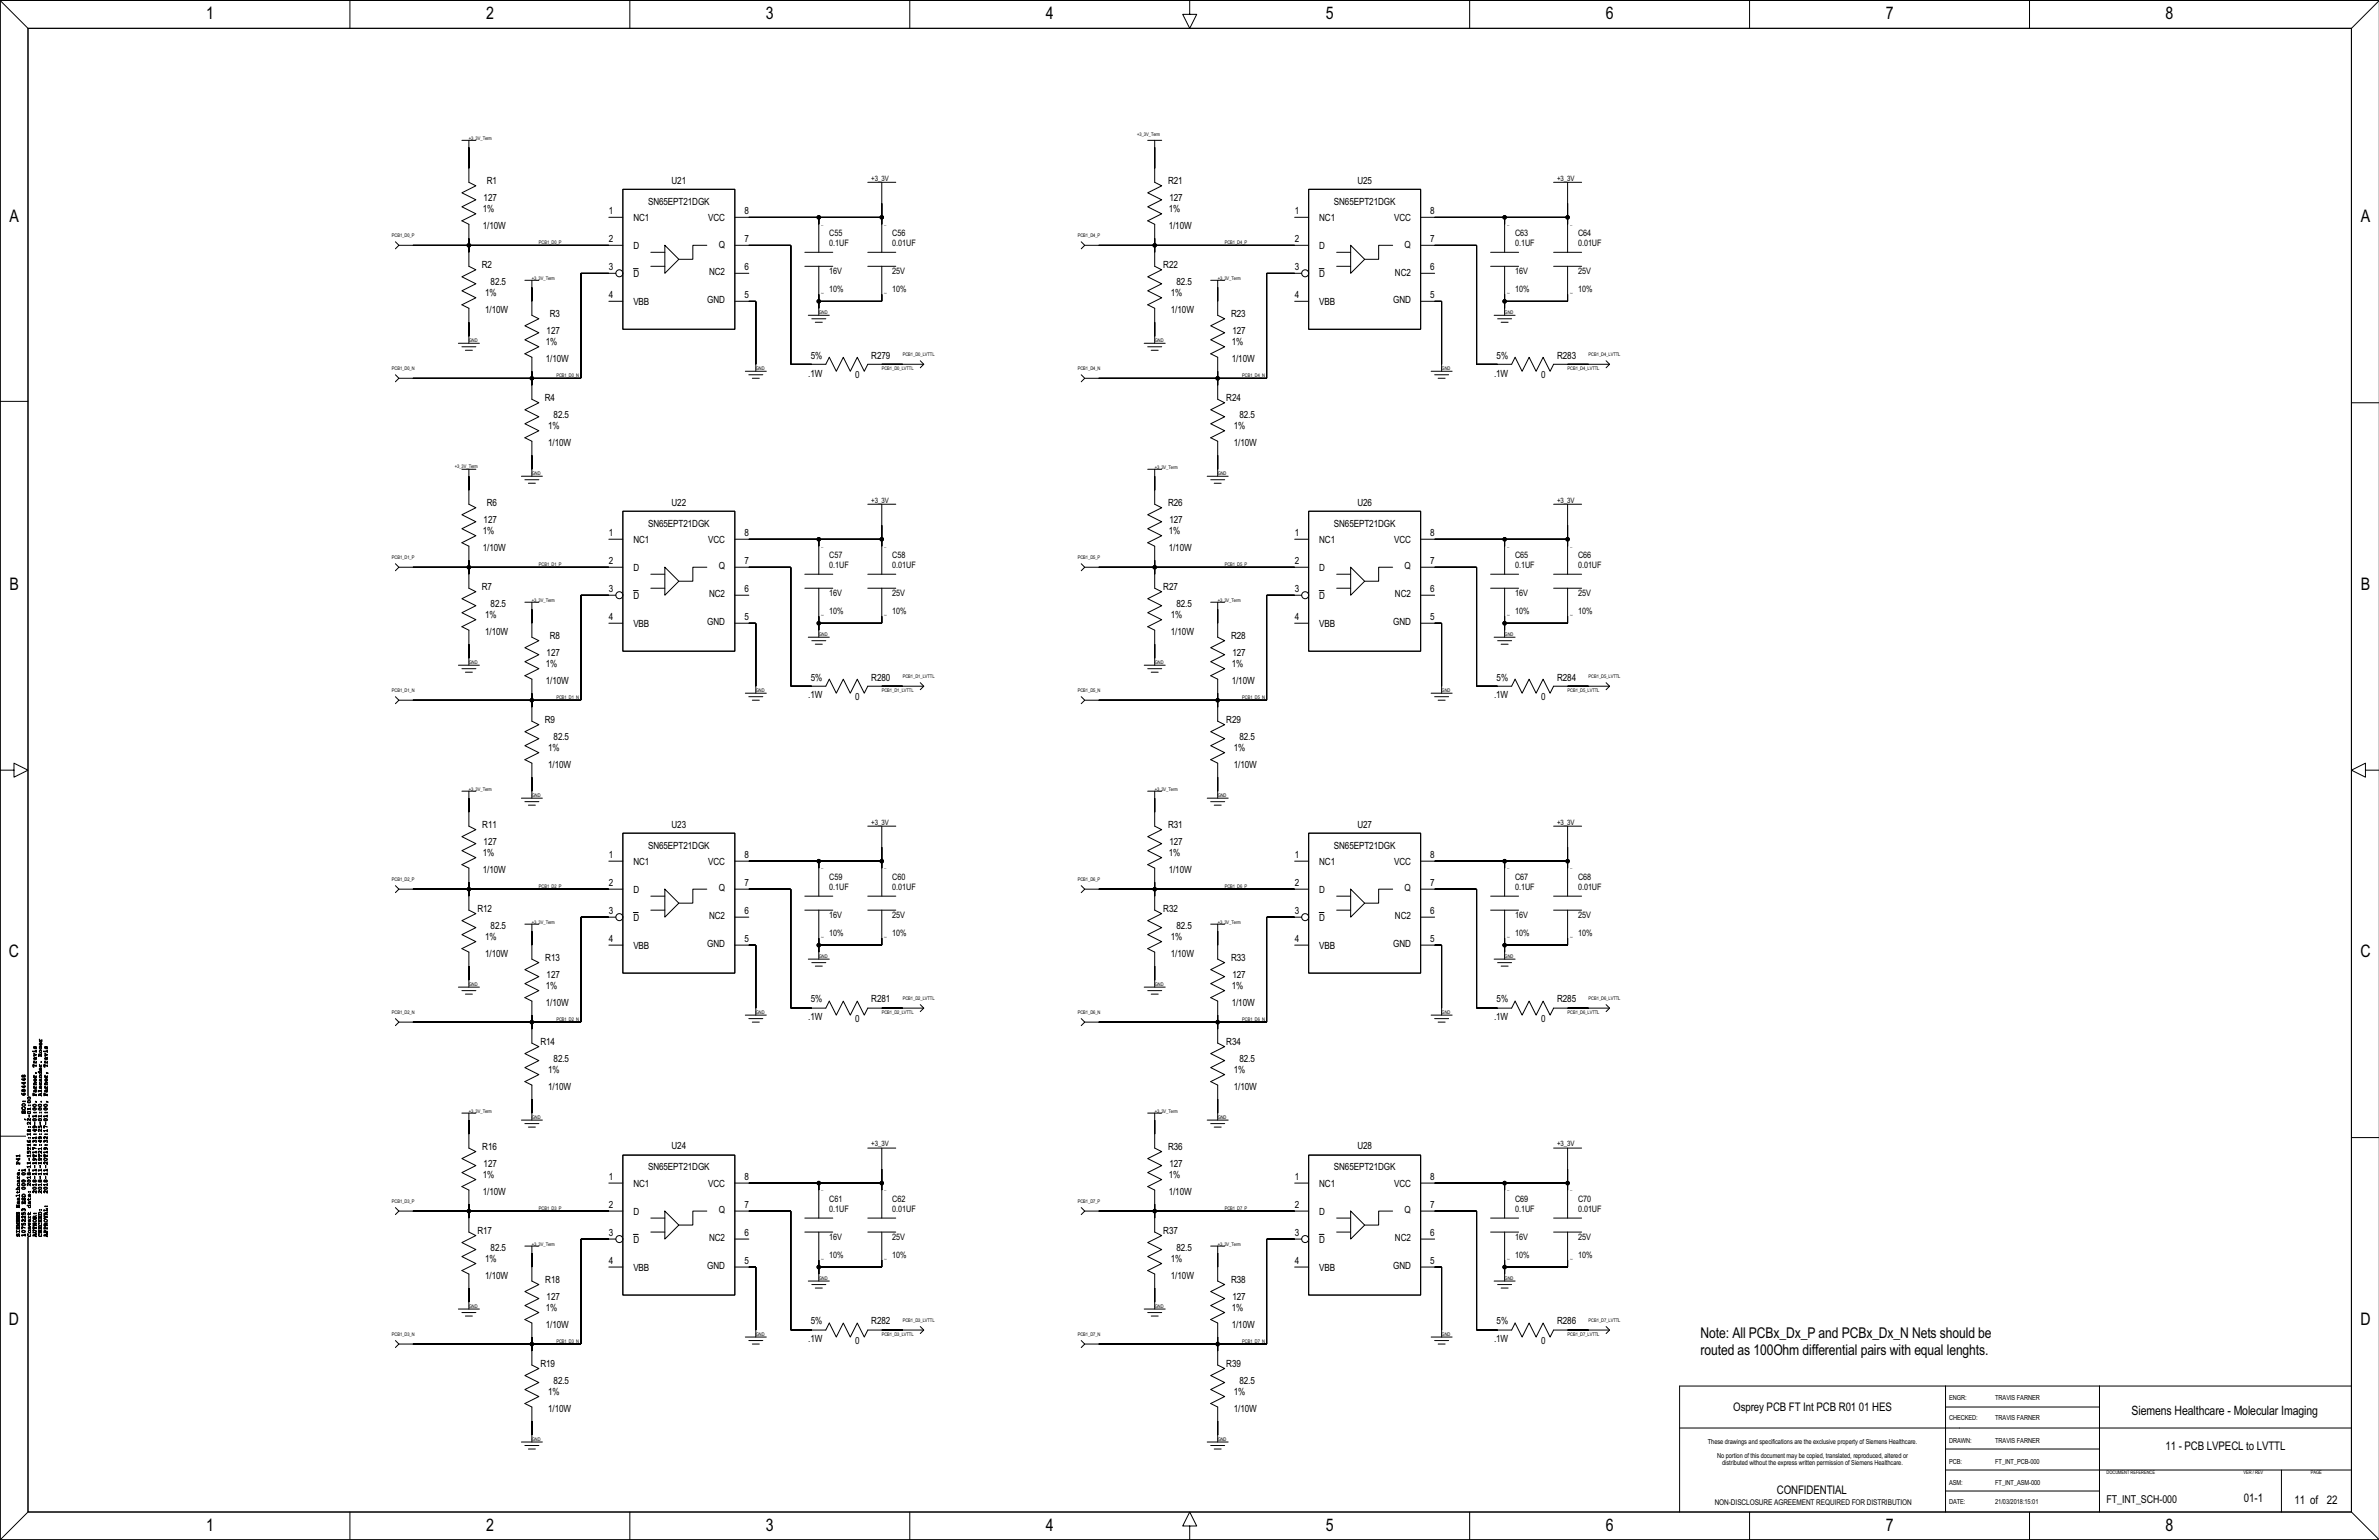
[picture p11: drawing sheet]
<svg xmlns="http://www.w3.org/2000/svg" width="863mm" height="559mm" viewBox="0 0 863 559" stroke-linecap="round" stroke-linejoin="round" font-family="sans-serif">
<defs><g id="words">
<g font-size="6.3">
<text x="74.8" y="7.1">1</text>
<text x="176.4" y="7.1">2</text>
<text x="277.9" y="7.1">3</text>
<text x="379.5" y="7.1">4</text>
<text x="481.1" y="7.1">5</text>
<text x="582.7" y="7.1">6</text>
<text x="684.2" y="7.1">7</text>
<text x="785.8" y="7.1">8</text>
<text x="3.4" y="80.7">A</text>
<text x="856.6" y="80.7">A</text>
<text x="3.4" y="214">B</text>
<text x="856.6" y="214">B</text>
<text x="3.3" y="347.3">C</text>
<text x="856.5" y="347.3">C</text>
<text x="3.3" y="480.7">D</text>
<text x="856.5" y="480.7">D</text>
<text x="74.8" y="555.6">1</text>
<text x="176.4" y="555.6">2</text>
<text x="277.9" y="555.6">3</text>
<text x="379.5" y="555.6">4</text>
<text x="481.1" y="555.6">5</text>
<text x="582.7" y="555.6">6</text>
<text x="684.2" y="555.6">7</text>
<text x="785.8" y="555.6">8</text>
</g>
<g font-size="5.4">
<text x="617.1" y="485.4">Note: All PCBx_Dx_P and PCBx_Dx_N Nets should be</text>
<text x="617.1" y="491.6">routed as 100Ohm differential pairs with equal lenghts.</text>
</g>
<text font-size="4.7" x="773.5" y="513.6">Siemens Healthcare - Molecular Imaging</text>
<g font-size="4.3">
<text x="628.9" y="511.8">Osprey PCB FT Int PCB R01 01 HES</text>
<text x="785.8" y="526.3">11 - PCB LVPECL to LVTTL</text>
<text x="644.8" y="542">CONFIDENTIAL</text>
<text x="814.2" y="545.2">01-1</text>
<text x="832.6" y="545.7">11 of</text>
<text x="844.4" y="545.7">22</text>
</g>
<text font-size="3.9" x="764.4" y="545.2">FT_INT_SCH-000</text>
<g font-size="3.6">
<text x="176.6" y="66.8">R1</text>
<text x="243.7" y="66.7">U21</text>
<text x="423.9" y="66.8">R21</text>
<text x="492.5" y="66.7">U25</text>
<text x="175.2" y="76.9">1%</text>
<text x="175.5" y="73">127</text>
<text x="220.9" y="77.6">1</text>
<text x="235.2" y="74.3">SN65EPT21DGK</text>
<text x="270.1" y="77.6">8</text>
<text x="424.1" y="76.9">1%</text>
<text x="424.4" y="73">127</text>
<text x="469.8" y="77.6">1</text>
<text x="484" y="74.3">SN65EPT21DGK</text>
<text x="519" y="77.6">8</text>
<text x="175.2" y="83.2">1/10W</text>
<text x="229.8" y="80.2">NC1</text>
<text x="257" y="80.2">VCC</text>
<text x="424.1" y="83.2">1/10W</text>
<text x="478.7" y="80.2">NC1</text>
<text x="505.8" y="80.2">VCC</text>
<text x="220.9" y="87.7">2</text>
<text x="260.8" y="89.8">Q</text>
<text x="270.1" y="87.7">7</text>
<text x="469.8" y="87.7">2</text>
<text x="509.7" y="89.8">Q</text>
<text x="519" y="87.7">7</text>
<text x="229.8" y="90.3">D</text>
<text x="478.7" y="90.3">D</text>
<text x="174.9" y="97.3">R2</text>
<text x="220.9" y="97.9">3</text>
<text x="229.8" y="100.5">D</text>
<text x="257.3" y="100">NC2</text>
<text x="270.1" y="97.9">6</text>
<text x="422.1" y="97.3">R22</text>
<text x="469.8" y="97.9">3</text>
<text x="478.7" y="100.5">D</text>
<text x="506.2" y="100">NC2</text>
<text x="519" y="97.9">6</text>
<text x="176" y="107.4">1%</text>
<text x="178" y="103.5">82.5</text>
<text x="424.9" y="107.4">1%</text>
<text x="426.9" y="103.5">82.5</text>
<text x="176" y="113.6">1/10W</text>
<text x="220.9" y="108">4</text>
<text x="229.8" y="110.6">VBB</text>
<text x="256.7" y="110.1">GND</text>
<text x="270.1" y="108">5</text>
<text x="424.9" y="113.6">1/10W</text>
<text x="469.8" y="108">4</text>
<text x="478.7" y="110.6">VBB</text>
<text x="505.5" y="110.1">GND</text>
<text x="519" y="108">5</text>
<text x="199.5" y="115">R3</text>
<text x="446.7" y="115">R23</text>
<text x="198.1" y="125.2">1%</text>
<text x="198.4" y="121.2">127</text>
<text x="446.9" y="125.2">1%</text>
<text x="447.2" y="121.2">127</text>
<text x="198.1" y="131.4">1/10W</text>
<text x="294.2" y="130.1">5%</text>
<text x="316.2" y="130.1">R279</text>
<text x="446.9" y="131.4">1/10W</text>
<text x="543.1" y="130.1">5%</text>
<text x="565" y="130.1">R283</text>
<text x="293.3" y="136.6">.1W</text>
<text x="310.3" y="137.1">0</text>
<text x="542.1" y="136.6">.1W</text>
<text x="559.2" y="137.1">0</text>
<text x="197.7" y="145.5">R4</text>
<text x="445" y="145.5">R24</text>
<text x="198.9" y="155.7">1%</text>
<text x="200.9" y="151.7">82.5</text>
<text x="447.7" y="155.7">1%</text>
<text x="449.7" y="151.7">82.5</text>
<text x="198.9" y="161.9">1/10W</text>
<text x="447.7" y="161.9">1/10W</text>
<text x="176.6" y="183.6">R6</text>
<text x="243.7" y="183.5">U22</text>
<text x="423.9" y="183.6">R26</text>
<text x="492.5" y="183.5">U26</text>
<text x="175.5" y="189.8">127</text>
<text x="235.2" y="191.1">SN65EPT21DGK</text>
<text x="424.4" y="189.8">127</text>
<text x="484" y="191.1">SN65EPT21DGK</text>
<text x="175.2" y="193.8">1%</text>
<text x="220.9" y="194.4">1</text>
<text x="229.8" y="197">NC1</text>
<text x="257" y="197">VCC</text>
<text x="270.1" y="194.4">8</text>
<text x="424.1" y="193.8">1%</text>
<text x="469.8" y="194.4">1</text>
<text x="478.7" y="197">NC1</text>
<text x="505.8" y="197">VCC</text>
<text x="519" y="194.4">8</text>
<text x="175.2" y="200">1/10W</text>
<text x="424.1" y="200">1/10W</text>
<text x="220.9" y="204.5">2</text>
<text x="229.8" y="207.1">D</text>
<text x="260.8" y="206.6">Q</text>
<text x="270.1" y="204.5">7</text>
<text x="469.8" y="204.5">2</text>
<text x="478.7" y="207.1">D</text>
<text x="509.7" y="206.6">Q</text>
<text x="519" y="204.5">7</text>
<text x="174.9" y="214.1">R7</text>
<text x="220.9" y="214.7">3</text>
<text x="270.1" y="214.7">6</text>
<text x="422.1" y="214.1">R27</text>
<text x="469.8" y="214.7">3</text>
<text x="519" y="214.7">6</text>
<text x="178" y="220.3">82.5</text>
<text x="229.8" y="217.3">D</text>
<text x="257.3" y="216.8">NC2</text>
<text x="426.9" y="220.3">82.5</text>
<text x="478.7" y="217.3">D</text>
<text x="506.2" y="216.8">NC2</text>
<text x="176" y="224.2">1%</text>
<text x="220.9" y="224.9">4</text>
<text x="229.8" y="227.4">VBB</text>
<text x="256.7" y="226.9">GND</text>
<text x="270.1" y="224.9">5</text>
<text x="424.9" y="224.2">1%</text>
<text x="469.8" y="224.9">4</text>
<text x="478.7" y="227.4">VBB</text>
<text x="505.5" y="226.9">GND</text>
<text x="519" y="224.9">5</text>
<text x="176" y="230.5">1/10W</text>
<text x="199.5" y="231.8">R8</text>
<text x="424.9" y="230.5">1/10W</text>
<text x="446.7" y="231.8">R28</text>
<text x="198.4" y="238.1">127</text>
<text x="447.2" y="238.1">127</text>
<text x="198.1" y="242">1%</text>
<text x="446.9" y="242">1%</text>
<text x="198.1" y="248.2">1/10W</text>
<text x="294.2" y="246.9">5%</text>
<text x="316.2" y="246.9">R280</text>
<text x="446.9" y="248.2">1/10W</text>
<text x="543.1" y="246.9">5%</text>
<text x="565" y="246.9">R284</text>
<text x="293.3" y="253.4">.1W</text>
<text x="310.3" y="253.9">0</text>
<text x="542.1" y="253.4">.1W</text>
<text x="559.2" y="253.9">0</text>
<text x="197.7" y="262.3">R9</text>
<text x="445" y="262.3">R29</text>
<text x="200.9" y="268.5">82.5</text>
<text x="449.7" y="268.5">82.5</text>
<text x="198.9" y="272.5">1%</text>
<text x="447.7" y="272.5">1%</text>
<text x="198.9" y="278.7">1/10W</text>
<text x="447.7" y="278.7">1/10W</text>
<text x="175" y="300.4">R11</text>
<text x="243.7" y="300.3">U23</text>
<text x="423.9" y="300.4">R31</text>
<text x="492.5" y="300.3">U27</text>
<text x="175.2" y="310.6">1%</text>
<text x="175.5" y="306.6">127</text>
<text x="220.9" y="311.2">1</text>
<text x="235.2" y="307.9">SN65EPT21DGK</text>
<text x="270.1" y="311.2">8</text>
<text x="424.1" y="310.6">1%</text>
<text x="424.4" y="306.6">127</text>
<text x="469.8" y="311.2">1</text>
<text x="484" y="307.9">SN65EPT21DGK</text>
<text x="519" y="311.2">8</text>
<text x="175.2" y="316.8">1/10W</text>
<text x="229.8" y="313.8">NC1</text>
<text x="257" y="313.8">VCC</text>
<text x="424.1" y="316.8">1/10W</text>
<text x="478.7" y="313.8">NC1</text>
<text x="505.8" y="313.8">VCC</text>
<text x="220.9" y="321.4">2</text>
<text x="229.8" y="323.9">D</text>
<text x="260.8" y="323.4">Q</text>
<text x="270.1" y="321.4">7</text>
<text x="469.8" y="321.4">2</text>
<text x="478.7" y="323.9">D</text>
<text x="509.7" y="323.4">Q</text>
<text x="519" y="321.4">7</text>
<text x="173.3" y="330.9">R12</text>
<text x="220.9" y="331.5">3</text>
<text x="229.8" y="334.1">D</text>
<text x="257.3" y="333.6">NC2</text>
<text x="270.1" y="331.5">6</text>
<text x="422.1" y="330.9">R32</text>
<text x="469.8" y="331.5">3</text>
<text x="478.7" y="334.1">D</text>
<text x="506.2" y="333.6">NC2</text>
<text x="519" y="331.5">6</text>
<text x="176" y="341.1">1%</text>
<text x="178" y="337.1">82.5</text>
<text x="220.9" y="341.7">4</text>
<text x="270.1" y="341.7">5</text>
<text x="424.9" y="341.1">1%</text>
<text x="426.9" y="337.1">82.5</text>
<text x="469.8" y="341.7">4</text>
<text x="519" y="341.7">5</text>
<text x="176" y="347.3">1/10W</text>
<text x="229.8" y="344.3">VBB</text>
<text x="256.7" y="343.8">GND</text>
<text x="424.9" y="347.3">1/10W</text>
<text x="478.7" y="344.3">VBB</text>
<text x="505.5" y="343.8">GND</text>
<text x="197.9" y="348.7">R13</text>
<text x="446.7" y="348.7">R33</text>
<text x="198.1" y="358.8">1%</text>
<text x="198.4" y="354.9">127</text>
<text x="446.9" y="358.8">1%</text>
<text x="447.2" y="354.9">127</text>
<text x="198.1" y="365">1/10W</text>
<text x="294.2" y="363.8">5%</text>
<text x="316.2" y="363.8">R281</text>
<text x="446.9" y="365">1/10W</text>
<text x="543.1" y="363.8">5%</text>
<text x="565" y="363.8">R285</text>
<text x="293.3" y="370.2">.1W</text>
<text x="310.3" y="370.8">0</text>
<text x="542.1" y="370.2">.1W</text>
<text x="559.2" y="370.8">0</text>
<text x="196.1" y="379.1">R14</text>
<text x="445" y="379.1">R34</text>
<text x="198.9" y="389.3">1%</text>
<text x="200.9" y="385.4">82.5</text>
<text x="447.7" y="389.3">1%</text>
<text x="449.7" y="385.4">82.5</text>
<text x="198.9" y="395.5">1/10W</text>
<text x="447.7" y="395.5">1/10W</text>
<text x="175" y="417.2">R16</text>
<text x="243.7" y="417.1">U24</text>
<text x="423.9" y="417.2">R36</text>
<text x="492.5" y="417.1">U28</text>
<text x="175.5" y="423.4">127</text>
<text x="235.2" y="424.7">SN65EPT21DGK</text>
<text x="424.4" y="423.4">127</text>
<text x="484" y="424.7">SN65EPT21DGK</text>
<text x="175.2" y="427.4">1%</text>
<text x="220.9" y="428">1</text>
<text x="229.8" y="430.6">NC1</text>
<text x="257" y="430.6">VCC</text>
<text x="270.1" y="428">8</text>
<text x="424.1" y="427.4">1%</text>
<text x="469.8" y="428">1</text>
<text x="478.7" y="430.6">NC1</text>
<text x="505.8" y="430.6">VCC</text>
<text x="519" y="428">8</text>
<text x="175.2" y="433.6">1/10W</text>
<text x="424.1" y="433.6">1/10W</text>
<text x="220.9" y="438.2">2</text>
<text x="229.8" y="440.8">D</text>
<text x="260.8" y="440.2">Q</text>
<text x="270.1" y="438.2">7</text>
<text x="469.8" y="438.2">2</text>
<text x="478.7" y="440.8">D</text>
<text x="509.7" y="440.3">Q</text>
<text x="519" y="438.2">7</text>
<text x="173.3" y="447.7">R17</text>
<text x="220.9" y="448.3">3</text>
<text x="270.1" y="448.3">6</text>
<text x="422.1" y="447.7">R37</text>
<text x="469.8" y="448.3">3</text>
<text x="519" y="448.3">6</text>
<text x="178" y="453.9">82.5</text>
<text x="229.8" y="450.9">D</text>
<text x="257.3" y="450.4">NC2</text>
<text x="426.9" y="453.9">82.5</text>
<text x="478.7" y="450.9">D</text>
<text x="506.2" y="450.4">NC2</text>
<text x="176" y="457.9">1%</text>
<text x="220.9" y="458.5">4</text>
<text x="229.8" y="461.1">VBB</text>
<text x="256.7" y="460.6">GND</text>
<text x="270.1" y="458.5">5</text>
<text x="424.9" y="457.9">1%</text>
<text x="469.8" y="458.5">4</text>
<text x="478.7" y="461.1">VBB</text>
<text x="505.5" y="460.6">GND</text>
<text x="519" y="458.5">5</text>
<text x="176" y="464.1">1/10W</text>
<text x="197.9" y="465.5">R18</text>
<text x="424.9" y="464.1">1/10W</text>
<text x="446.7" y="465.5">R38</text>
<text x="198.4" y="471.7">127</text>
<text x="447.2" y="471.7">127</text>
<text x="198.1" y="475.6">1%</text>
<text x="446.9" y="475.6">1%</text>
<text x="198.1" y="481.8">1/10W</text>
<text x="294.2" y="480.6">5%</text>
<text x="316.2" y="480.6">R282</text>
<text x="446.9" y="481.8">1/10W</text>
<text x="543.1" y="480.6">5%</text>
<text x="565" y="480.6">R286</text>
<text x="293.3" y="487.1">.1W</text>
<text x="310.3" y="487.6">0</text>
<text x="542.1" y="487.1">.1W</text>
<text x="559.2" y="487.6">0</text>
<text x="196.1" y="496">R19</text>
<text x="445" y="496">R39</text>
<text x="200.9" y="502.2">82.5</text>
<text x="449.7" y="502.2">82.5</text>
<text x="198.9" y="506.1">1%</text>
<text x="447.7" y="506.1">1%</text>
<text x="198.9" y="512.3">1/10W</text>
<text x="447.7" y="512.3">1/10W</text>
</g>
<g font-size="3.2">
<text x="300.9" y="85.8">C55</text>
<text x="300.9" y="89.3">0.1UF</text>
<text x="323.8" y="85.8">C56</text>
<text x="323.8" y="89.3">0.01UF</text>
<text x="549.8" y="89.3">0.1UF</text>
<text x="549.8" y="85.8">C63</text>
<text x="572.6" y="89.3">0.01UF</text>
<text x="572.6" y="85.8">C64</text>
<text x="300.9" y="99.5">16V</text>
<text x="323.8" y="99.5">25V</text>
<text x="549.8" y="99.5">16V</text>
<text x="572.6" y="99.5">25V</text>
<text x="300.9" y="106.1">10%</text>
<text x="323.8" y="106.1">10%</text>
<text x="549.8" y="106.1">10%</text>
<text x="572.6" y="106.1">10%</text>
<text x="300.9" y="202.6">C57</text>
<text x="323.8" y="202.6">C58</text>
<text x="549.8" y="202.6">C65</text>
<text x="572.6" y="202.6">C66</text>
<text x="300.9" y="206.1">0.1UF</text>
<text x="323.8" y="206.1">0.01UF</text>
<text x="549.8" y="206.1">0.1UF</text>
<text x="572.6" y="206.1">0.01UF</text>
<text x="300.9" y="216.3">16V</text>
<text x="323.8" y="216.3">25V</text>
<text x="549.8" y="216.3">16V</text>
<text x="572.6" y="216.3">25V</text>
<text x="300.9" y="222.9">10%</text>
<text x="323.8" y="222.9">10%</text>
<text x="549.8" y="222.9">10%</text>
<text x="572.6" y="222.9">10%</text>
<text x="300.9" y="323">0.1UF</text>
<text x="300.9" y="319.4">C59</text>
<text x="323.8" y="322.9">0.01UF</text>
<text x="323.8" y="319.4">C60</text>
<text x="549.8" y="319.4">C67</text>
<text x="549.8" y="323">0.1UF</text>
<text x="572.6" y="319.4">C68</text>
<text x="572.6" y="323">0.01UF</text>
<text x="300.9" y="333.1">16V</text>
<text x="323.8" y="333.1">25V</text>
<text x="549.8" y="333.1">16V</text>
<text x="572.6" y="333.1">25V</text>
<text x="300.9" y="339.7">10%</text>
<text x="323.8" y="339.7">10%</text>
<text x="549.8" y="339.7">10%</text>
<text x="572.6" y="339.7">10%</text>
<text x="300.9" y="436.2">C61</text>
<text x="323.8" y="436.2">C62</text>
<text x="549.8" y="436.2">C69</text>
<text x="572.6" y="436.2">C70</text>
<text x="300.9" y="439.8">0.1UF</text>
<text x="323.8" y="439.8">0.01UF</text>
<text x="549.8" y="439.8">0.1UF</text>
<text x="572.6" y="439.8">0.01UF</text>
<text x="300.9" y="449.9">16V</text>
<text x="323.8" y="449.9">25V</text>
<text x="549.8" y="449.9">16V</text>
<text x="572.6" y="449.9">25V</text>
<text x="300.9" y="456.5">10%</text>
<text x="323.8" y="456.5">10%</text>
<text x="549.8" y="456.5">10%</text>
<text x="572.6" y="456.5">10%</text>
</g>
<text font-size="2.9" x="622.2" y="546.2">NON-DISCLOSURE AGREEMENT REQUIRED FOR DISTRIBUTION</text>
<g font-size="2.7">
<text x="316.2" y="65.6">+3_3V</text>
<text x="565" y="65.6">+3_3V</text>
<text x="316.2" y="182.4">+3_3V</text>
<text x="565" y="182.4">+3_3V</text>
<text x="316.2" y="299.2">+3_3V</text>
<text x="565" y="299.2">+3_3V</text>
<text x="316.2" y="416">+3_3V</text>
<text x="565" y="416">+3_3V</text>
</g>
<g font-size="2.5">
<text x="707.2" y="508">ENGR:</text>
<text x="724" y="508">TRAVIS FARNER</text>
<text x="707.2" y="515.4">CHECKED:</text>
<text x="724" y="515.4">TRAVIS FARNER</text>
<text x="619.7" y="524">These drawings and specifications are the exclusive property of Siemens Healthcare.</text>
<text x="707.2" y="523.5">DRAWN:</text>
<text x="724" y="523.5">TRAVIS FARNER</text>
<text x="623.1" y="529.1">No portion of this document may be copied, translated, reproduced, altered or</text>
<text x="624.9" y="531.6">distributed without the express written permission of Siemens Healthcare.</text>
<text x="707.2" y="531.1">PCB:</text>
<text x="724" y="531.1">FT_INT_PCB-000</text>
<text x="707.2" y="538.7">ASM:</text>
<text x="724" y="538.7">FT_INT_ASM-000</text>
<text x="707.2" y="545.8">DATE:</text>
<text x="724" y="545.8">21/03/2018:15:01</text>
</g>
<g font-size="1.8">
<text x="170.1" y="50.8">+3_3V_Term</text>
<text x="412.6" y="49.3">+3_3V_Term</text>
<text x="142.2" y="86.1">PCB1_D0_P</text>
<text x="195.5" y="88.6">PCB1_D0_P</text>
<text x="391.1" y="86.1">PCB1_D4_P</text>
<text x="444.4" y="88.6">PCB1_D4_P</text>
<text x="193" y="101.6">+3_3V_Term</text>
<text x="441.9" y="101.6">+3_3V_Term</text>
<text x="297.1" y="114">GND</text>
<text x="546" y="114">GND</text>
<text x="170.1" y="124.2">GND</text>
<text x="419" y="124.2">GND</text>
<text x="327.6" y="129.3">PCB1_D0_LVTTL</text>
<text x="576.4" y="129.3">PCB1_D4_LVTTL</text>
<text x="142.2" y="134.3">PCB1_D0_N</text>
<text x="201.9" y="136.9">PCB1_D0_N</text>
<text x="274.3" y="134.3">GND</text>
<text x="320" y="134.3">PCB1_D0_LVTTL</text>
<text x="391.1" y="134.3">PCB1_D4_N</text>
<text x="450.7" y="136.9">PCB1_D4_N</text>
<text x="523.1" y="134.3">GND</text>
<text x="568.8" y="134.3">PCB1_D4_LVTTL</text>
<text x="165.1" y="169.9">+3_3V_Term</text>
<text x="193" y="172.4">GND</text>
<text x="419" y="170.1">+3_3V_Term</text>
<text x="441.9" y="172.4">GND</text>
<text x="142.2" y="202.9">PCB1_D1_P</text>
<text x="391.1" y="202.9">PCB1_D5_P</text>
<text x="195.5" y="205.4">PCB1_D1_P</text>
<text x="444.4" y="205.4">PCB1_D5_P</text>
<text x="193" y="218.4">+3_3V_Term</text>
<text x="441.9" y="218.4">+3_3V_Term</text>
<text x="297.1" y="230.8">GND</text>
<text x="546" y="230.8">GND</text>
<text x="170.1" y="241">GND</text>
<text x="419" y="241">GND</text>
<text x="142.2" y="251.1">PCB1_D1_N</text>
<text x="274.3" y="251.1">GND</text>
<text x="320" y="251.1">PCB1_D1_LVTTL</text>
<text x="327.6" y="246.1">PCB1_D1_LVTTL</text>
<text x="391.1" y="251.1">PCB1_D5_N</text>
<text x="523.1" y="251.1">GND</text>
<text x="568.8" y="251.1">PCB1_D5_LVTTL</text>
<text x="576.4" y="246.1">PCB1_D5_LVTTL</text>
<text x="201.9" y="253.7">PCB1_D1_N</text>
<text x="450.7" y="253.7">PCB1_D5_N</text>
<text x="170.1" y="286.9">+3_3V_Term</text>
<text x="419" y="286.9">+3_3V_Term</text>
<text x="193" y="289.2">GND</text>
<text x="441.9" y="289.2">GND</text>
<text x="142.2" y="319.7">PCB1_D2_P</text>
<text x="195.5" y="322.2">PCB1_D2_P</text>
<text x="391.1" y="319.7">PCB1_D6_P</text>
<text x="444.4" y="322.2">PCB1_D6_P</text>
<text x="193" y="335.2">+3_3V_Term</text>
<text x="441.9" y="335.2">+3_3V_Term</text>
<text x="297.1" y="347.6">GND</text>
<text x="546" y="347.6">GND</text>
<text x="170.1" y="357.8">GND</text>
<text x="419" y="357.8">GND</text>
<text x="327.6" y="362.9">PCB1_D2_LVTTL</text>
<text x="576.4" y="362.9">PCB1_D6_LVTTL</text>
<text x="142.2" y="368">PCB1_D2_N</text>
<text x="201.9" y="370.5">PCB1_D2_N</text>
<text x="274.3" y="368">GND</text>
<text x="320" y="368">PCB1_D2_LVTTL</text>
<text x="391.1" y="368">PCB1_D6_N</text>
<text x="450.7" y="370.5">PCB1_D6_N</text>
<text x="523.1" y="368">GND</text>
<text x="568.8" y="368">PCB1_D6_LVTTL</text>
<text x="170.1" y="403.8">+3_3V_Term</text>
<text x="193" y="406">GND</text>
<text x="419" y="403.8">+3_3V_Term</text>
<text x="441.9" y="406">GND</text>
<text x="142.2" y="436.5">PCB1_D3_P</text>
<text x="391.1" y="436.5">PCB1_D7_P</text>
<text x="195.5" y="439.1">PCB1_D3_P</text>
<text x="444.4" y="439.1">PCB1_D7_P</text>
<text x="193" y="452">+3_3V_Term</text>
<text x="441.9" y="452">+3_3V_Term</text>
<text x="297.1" y="464.5">GND</text>
<text x="546" y="464.5">GND</text>
<text x="170.1" y="474.6">GND</text>
<text x="327.6" y="479.7">PCB1_D3_LVTTL</text>
<text x="419" y="474.6">GND</text>
<text x="576.4" y="479.7">PCB1_D7_LVTTL</text>
<text x="142.2" y="484.8">PCB1_D3_N</text>
<text x="274.3" y="484.8">GND</text>
<text x="320" y="484.8">PCB1_D3_LVTTL</text>
<text x="391.1" y="484.8">PCB1_D7_N</text>
<text x="523.1" y="484.8">GND</text>
<text x="568.8" y="484.8">PCB1_D7_LVTTL</text>
<text x="201.9" y="487.3">PCB1_D3_N</text>
<text x="450.7" y="487.3">PCB1_D7_N</text>
<text x="193" y="522.9">GND</text>
<text x="441.9" y="522.9">GND</text>
<text x="764.4" y="535">DOCUMENT REFERENCE</text>
<text x="814.1" y="535">VER / REV</text>
<text x="838.5" y="535">PAGE</text>
</g>
<g font-size="1.1">
<text x="298.8" y="81.9" transform="rotate(-90 298.8 81.9)">1</text>
<text x="321.7" y="81.9" transform="rotate(-90 321.7 81.9)">1</text>
<text x="547.7" y="81.9" transform="rotate(-90 547.7 81.9)">1</text>
<text x="570.5" y="81.9" transform="rotate(-90 570.5 81.9)">1</text>
<text x="298.8" y="106.8" transform="rotate(-90 298.8 106.8)">2</text>
<text x="321.7" y="106.8" transform="rotate(-90 321.7 106.8)">2</text>
<text x="547.7" y="106.8" transform="rotate(-90 547.7 106.8)">2</text>
<text x="570.5" y="106.8" transform="rotate(-90 570.5 106.8)">2</text>
<text x="298.8" y="198.7" transform="rotate(-90 298.8 198.7)">1</text>
<text x="321.7" y="198.7" transform="rotate(-90 321.7 198.7)">1</text>
<text x="547.7" y="198.7" transform="rotate(-90 547.7 198.7)">1</text>
<text x="570.5" y="198.7" transform="rotate(-90 570.5 198.7)">1</text>
<text x="298.8" y="223.6" transform="rotate(-90 298.8 223.6)">2</text>
<text x="321.7" y="223.6" transform="rotate(-90 321.7 223.6)">2</text>
<text x="547.7" y="223.6" transform="rotate(-90 547.7 223.6)">2</text>
<text x="570.5" y="223.6" transform="rotate(-90 570.5 223.6)">2</text>
<text x="298.8" y="315.5" transform="rotate(-90 298.8 315.5)">1</text>
<text x="321.7" y="315.5" transform="rotate(-90 321.7 315.5)">1</text>
<text x="547.7" y="315.5" transform="rotate(-90 547.7 315.5)">1</text>
<text x="570.5" y="315.5" transform="rotate(-90 570.5 315.5)">1</text>
<text x="298.8" y="340.4" transform="rotate(-90 298.8 340.4)">2</text>
<text x="321.7" y="340.4" transform="rotate(-90 321.7 340.4)">2</text>
<text x="547.7" y="340.4" transform="rotate(-90 547.7 340.4)">2</text>
<text x="570.5" y="340.4" transform="rotate(-90 570.5 340.4)">2</text>
<text x="298.8" y="432.3" transform="rotate(-90 298.8 432.3)">1</text>
<text x="321.7" y="432.3" transform="rotate(-90 321.7 432.3)">1</text>
<text x="547.7" y="432.3" transform="rotate(-90 547.7 432.3)">1</text>
<text x="570.5" y="432.3" transform="rotate(-90 570.5 432.3)">1</text>
<text x="298.8" y="457.2" transform="rotate(-90 298.8 457.2)">2</text>
<text x="321.7" y="457.2" transform="rotate(-90 321.7 457.2)">2</text>
<text x="547.7" y="457.2" transform="rotate(-90 547.7 457.2)">2</text>
<text x="570.5" y="457.2" transform="rotate(-90 570.5 457.2)">2</text>
</g>
</g></defs>
<g fill="none" stroke="#000" stroke-width=".36">
<path d="M0 .1l10.2 10.2M10.2 10.3h843v538.3h-843zM127 .1v10.2M228.5 .1v10.2M330.1 .1v10.2M431.7 .1v5.1h2.5l-2.5 5.1-2.5-5.1h2.5M533.3 .1v10.2M634.9 .1v10.2M736.4 .1v10.2M863.3 .1h-863.3v558.7M863.3 .2l-10 10.1M167.6 50.9h5.1"/>
<path d="M170.1 50.9v15.3l2.6 1.2-5.1 2.6 5.1 2.5-5.1 2.5 5.1 2.6-5.1 2.5 2.5 1.3v15.2l2.6 1.3-5.1 2.5 5.1 2.6-5.1 2.5 5.1 2.6-5.1 2.5 2.5 1.3v12.7M170.1 53.5v7.6M416.5 50.9h5M419 50.9v15.3l2.5 1.2-5 2.6 5 2.5-5 2.5 5 2.6-5 2.5 2.5 1.3v15.2l2.5 1.3-5 2.5 5 2.6-5 2.5 5 2.6-5 2.5 2.5 1.3v12.7M419 53.5v7.6M220.9 78.8h5.1M226 68.7h40.6v50.8h-40.6zM266.6 78.8l53.4 .1M271.7 78.9h25.4M297.1 78.9v2.5M297.1 78.9h22.9M297.1 78.9v12.6"/>
<path d="M314.9 66.2h10.1M320 78.9v2.5M320 73.8v5.1M320 66.2v25.3M469.8 78.9h5.1M474.9 68.7h40.6v50.8h-40.6zM515.5 78.9h53.3M520.6 78.9h25.4M546 78.9v2.5zM546 78.9h22.8M563.7 66.2h10.2M568.8 78.9v2.5"/>
<path d="M568.8 73.8v5.1M568.8 66.2v25.3M143.5 87.7l1.2 1.3-1.2 1.3M149.8 89h20.3M170.1 89v2.6M170.1 86.5v2.5M170.1 89h50.8M210.8 99.2h10.1M210.8 99.2v38.1M223.5 99.2h-12.7M226 89h-81.3M229.8 97.5h1.8"/>
<path d="M236.2 96.6h5M236.2 91.5h5M241.2 89l5.1 5.1-5.1 5.1zM256.5 89h-5.1v5.1h-5.1M266.6 99.2h5.1M266.6 89h20.4M271.7 89h15.3M287 89v43.2M292 96.6h10.2M292 91.5h10.2M297.1 96.6v17.8M314.9 96.6h10.1"/>
<path d="M314.9 91.5h10.1M320 96.6v12.7M392.3 87.7l1.3 1.3-1.3 1.3M398.7 89h20.3M419 89v2.6M419 86.5v2.5M419 89h50.8M459.6 99.2h10.2M459.6 99.2v38.1M472.3 99.2h-12.7M474.9 89h-81.3M478.7 97.5h1.7"/>
<path d="M485 96.6h5.1M485 91.5h5.1M490.1 89l5.1 5.1-5.1 5.1zM505.3 89h-5v5.1h-5.1M515.5 99.2h5.1M515.5 89h20.3M520.6 89h15.2M535.8 89v43.2M540.9 96.6h10.1M540.9 91.5h10.1M546 81.4v10.1M546 96.6v10.2"/>
<path d="M563.7 96.6h10.2M563.7 91.5h10.2M568.8 96.6v12.7M170.1 116.9v5.1M190.5 101.7h5M193 101.7v12.7l2.5 1.3-5 2.5 5 2.5-5 2.6 5 2.5-5 2.6 2.5 1.2v15.3l2.5 1.2-5 2.6 5 2.5-5 2.6 5 2.5-5 2.5 2.5 1.3v12.7M193 104.2v5.1M220.9 109.3h5.1M266.6 109.3h7.7M271.7 109.3h2.6M274.3 109.3v22.9M274.3 109.3v25.4"/>
<path d="M293.3 114.4h7.6M294.6 115.7h5.1M295.8 116.9h2.6M297.1 109.3v2.6M297.1 106.8v2.5M297.1 109.3h22.9M320 106.8v2.5M419 116.9v5.1M439.3 101.7h5.1M441.9 101.7v12.7l2.5 1.3-5.1 2.5 5.1 2.6-5.1 2.5 5.1 2.5-5.1 2.6 2.6 1.2v15.3l2.5 1.2-5.1 2.6 5.1 2.5-5.1 2.6 5.1 2.5-5.1 2.5 2.6 1.3v12.7M441.9 104.2v5.1M469.8 109.3h5.1"/>
<path d="M515.5 109.3h7.6M520.6 109.3h2.5M523.1 109.3v22.9M523.1 109.3v25.4M542.2 114.4h7.6M543.4 115.7h5.1M544.7 116.9h2.5M546 106.8v5.1zM546 109.3h22.8M546 111.9v2.5M568.8 106.8v2.5M143.5 136l1.2 1.3-1.2 1.2"/>
<path d="M144.7 137.3h66.1M149.8 137.3h43.2M166.3 124.6h7.7M167.6 125.8h5.1M168.9 127.1h2.5M193 137.3v2.5M193 134.7v2.6M193 137.3h17.8M270.4 134.7h7.7M271.7 136h5.1M273 137.3h2.5M287 132.2h7.6"/>
<path d="M320 132.2h7.6M333.9 130.9l1.3 1.3-1.3 1.2M335.2 132.2h-20.3l-1.3 2.5-2.5-5.1-2.6 5.1-2.5-5.1-2.5 5.1-2.6-5.1-1.3 2.6h-12.6M392.3 136l1.3 1.3-1.3 1.2M393.6 137.3h66M398.7 137.3h43.2M415.2 124.6h7.6M416.5 125.8h5M417.7 127.1h2.6M441.9 137.3v2.5M441.9 134.7v2.6M441.9 137.3h17.7"/>
<path d="M519.3 134.7h7.6M520.6 136h5.1M521.8 137.3h2.6M535.8 132.2h7.6M568.8 132.2h7.6M582.8 130.9l1.3 1.3-1.3 1.3M584.1 132.2h-20.4l-1.2 2.5-2.6-5.1-2.5 5.1-2.5-5.1-2.6 5.1-2.5-5.1-1.3 2.6h-12.7M0 145.6h10.2M853.2 146.1h10.1M167.6 170.3h5.1M170.1 170.3v12.7l2.6 1.2-5.1 2.6 5.1 2.5-5.1 2.6 5.1 2.5-5.1 2.5 2.5 1.3v15.2l2.6 1.3-5.1 2.5 5.1 2.6-5.1 2.5 5.1 2.6-5.1 2.5 2.5 1.3v12.7M170.1 172.8v5.1"/>
<path d="M189.2 172.8h7.6M190.5 174.1h5M191.7 175.3h2.6M193 165.2v5.1M416.5 170.3h5M419 170.3v12.7l2.5 1.2-5 2.6 5 2.5-5 2.6 5 2.5-5 2.5 2.5 1.3v15.2l2.5 1.3-5 2.6 5 2.5-5 2.5 5 2.6-5 2.5 2.5 1.3v12.7M419 172.8v5.1M438 172.8h7.7M439.3 174.1h5.1M440.6 175.4h2.5M441.9 165.2v5.1M220.9 195.7h5.1"/>
<path d="M226 185.5h40.6v50.8h-40.6zM266.6 195.7h53.4M271.7 195.7h25.4M297.1 195.7v2.5M297.1 195.7h22.9M297.1 195.7v12.7M314.9 183h10.1M320 195.7v2.5M320 190.6v5.1M320 183v25.4M469.8 195.7h5.1M474.9 185.5h40.6v50.8h-40.6z"/>
<path d="M515.5 195.7h53.3M520.6 195.7h25.4M546 195.7v2.5zM546 195.7h22.8M546 198.2v10.2M563.7 183h10.2M568.8 195.7v2.5M568.8 190.6v5.1M568.8 183v25.4M143.5 204.6l1.2 1.2-1.2 1.3M149.8 205.8h20.3M170.1 205.8v2.6"/>
<path d="M170.1 203.3v2.5M170.1 205.8h50.8M190.5 218.5h5M193 218.5v12.7l2.5 1.3-5 2.5 5 2.6-5 2.5 5 2.5-5 2.6 2.5 1.3v15.2l2.5 1.3-5 2.5 5 2.5-5 2.6 5 2.5-5 2.6 2.5 1.2v12.7M210.8 216h10.1M210.8 216v38.1M223.5 216h-12.7M226 205.8h-81.3M229.8 214.3h1.8M236.2 213.4h5M236.2 208.4h5M241.2 205.8l5.1 5.1-5.1 5.1z"/>
<path d="M256.5 205.8h-5.1v5.1h-5.1M266.6 216h5.1M266.6 205.8h20.4M271.7 205.8h15.3M287 205.8v43.2M292 213.4h10.2M292 208.4h10.2M297.1 213.4v17.8M314.9 213.4h10.1M314.9 208.4h10.1M320 213.4v12.7M392.3 204.6l1.3 1.2-1.3 1.3"/>
<path d="M398.7 205.8h20.3M419 205.8v2.6M419 203.3v2.5M419 205.8h50.8M439.3 218.5h5.1M441.9 218.5v12.7l2.5 1.3-5.1 2.5 5.1 2.6-5.1 2.5 5.1 2.5-5.1 2.6 2.6 1.3v15.2l2.5 1.3-5.1 2.5 5.1 2.5-5.1 2.6 5.1 2.5-5.1 2.6 2.6 1.2v12.7M459.6 216h10.2M459.6 216v38.1M472.3 216h-12.7M474.9 205.8h-81.3M478.7 214.3h1.7M485 213.4h5.1"/>
<path d="M485 208.4h5.1M490.1 205.8l5.1 5.1-5.1 5.1zM505.3 205.8h-5v5.1h-5.1M515.5 216h5.1M515.5 205.8h20.3M520.6 205.8h15.2M535.8 205.8v43.2M540.9 213.4h10.1M540.9 208.4h10.1M546 213.4v10.2M563.7 213.4h10.2M563.7 208.4h10.2"/>
<path d="M568.8 213.4v12.7M170.1 233.8v5M193 221.1v5M220.9 226.1h5.1M266.6 226.1h7.7M271.7 226.1h2.6M274.3 226.1v22.9M274.3 226.1v25.4M293.3 231.2h7.6M294.6 232.5h5.1M295.8 233.8h2.6M297.1 223.6v2.5"/>
<path d="M297.1 226.1h22.9M297.1 226.1v2.6M320 223.6v2.5M419 233.8v5M441.9 221.1v5M469.8 226.1h5.1M515.5 226.1h7.6M520.6 226.1h2.5M523.1 226.1v22.9M523.1 226.1v25.4M542.2 231.2h7.6M543.4 232.5h5.1"/>
<path d="M544.7 233.8h2.5M546 223.6v5.1zM546 226.1h22.8M546 228.7v2.5M568.8 223.6v2.5M143.5 252.8l1.2 1.3-1.2 1.2M144.7 254.1h66.1M149.8 254.1h43.2M166.3 241.4h7.6M167.6 242.6h5.1M168.9 243.9h2.5M193 254.1v2.5"/>
<path d="M193 251.5v2.6M193 254.1h17.8M270.4 251.5h7.7M271.7 252.8h5.1M273 254.1h2.5M287 249h12.6l1.3-2.5 2.6 5 2.5-5 2.5 5 2.6-5 2.5 5 1.3-2.5h20.3M287 249h7.6M320 249h7.6M333.9 247.7l1.3 1.3-1.3 1.3M392.3 252.8l1.3 1.3-1.3 1.2M398.7 254.1h43.2M415.2 241.4h7.6"/>
<path d="M416.5 242.6h5M417.7 243.9h2.6M441.9 254.1v2.5M441.9 251.5v2.6M441.9 254.1h17.7M459.6 254.1h-66M519.3 251.5h7.6M520.6 252.8h5.1M521.8 254.1h2.6M535.8 249h7.6M568.8 249h7.6M582.8 247.7l1.3 1.3-1.3 1.3"/>
<path d="M584.1 249h-20.4l-1.2 2.5-2.6-5-2.5 5-2.5-5-2.6 5-2.5-5-1.3 2.5h-12.7M0 279.5h5.1v-2.6l5.1 2.6-5.1 2.5v-2.5M858.3 279.5v-2.6l-5.1 2.6 5.1 2.5v-2.5h5M167.6 287.1h5.1M170.1 287.1v12.7l2.6 1.2-5.1 2.6 5.1 2.5-5.1 2.6 5.1 2.5-5.1 2.5 2.5 1.3v15.3l2.6 1.2-5.1 2.6 5.1 2.5-5.1 2.5 5.1 2.6-5.1 2.5 2.5 1.3v12.7M170.1 289.6v5.1M189.2 289.6h7.6M190.5 290.9h5M191.7 292.2h2.6M193 282v5.1M314.9 299.8h10.1M320 299.8v25.4"/>
<path d="M416.5 287.1h5M419 287.1v12.7l2.5 1.3-5 2.5 5 2.5-5 2.6 5 2.5-5 2.5 2.5 1.3v15.3l2.5 1.2-5 2.6 5 2.5-5 2.5 5 2.6-5 2.5 2.5 1.3v12.7M419 289.6v5.1M438 289.6h7.7M439.3 290.9h5.1M440.6 292.2h2.5M441.9 282v5.1M563.7 299.8h10.2M568.8 299.8v25.4M220.9 312.5h5.1M226 302.3h40.6v50.8h-40.6zM266.6 312.5h53.4"/>
<path d="M271.7 312.5h25.4M297.1 312.5h22.9M297.1 312.5v2.5M297.1 312.5v12.7M320 312.5v2.5M320 307.4v5.1M469.8 312.5h5.1M474.9 302.3h40.6v50.8h-40.6zM515.5 312.5h53.3M520.6 312.5h25.4M546 312.5h22.8M546 312.5v2.5z"/>
<path d="M546 315v10.2M568.8 312.5v2.5M568.8 307.4v5.1M143.5 321.4l1.2 1.2-1.2 1.3M149.8 322.6h20.3M170.1 322.6v2.6M170.1 320.1v2.5M170.1 322.6h50.8M190.5 335.3h5M193 335.3v12.7l2.5 1.3-5 2.5 5 2.6-5 2.5 5 2.6-5 2.5 2.5 1.3v15.2l2.5 1.3-5 2.5 5 2.5-5 2.6 5 2.5-5 2.6 2.5 1.2v12.7M193 337.9v5.1M210.8 332.8h10.1"/>
<path d="M210.8 332.8v38.1M223.5 332.8h-12.7M226 322.6h-81.3M229.8 331.1h1.8M236.2 330.3h5M236.2 325.2h5M241.2 322.6l5.1 5.1-5.1 5.1zM256.5 322.6h-5.1v5.1h-5.1M266.6 332.8h5.1M266.6 322.6h20.4M271.7 322.6h15.3M287 322.6v43.2"/>
<path d="M292 330.3h10.2M292 325.2h10.2M297.1 330.3v17.7M314.9 330.3h10.1M314.9 325.2h10.1M320 330.3v12.7M392.3 321.4l1.3 1.2-1.3 1.3M398.7 322.6h20.3M419 322.6v2.6M419 320.1v2.5M419 322.6h50.8M439.3 335.3h5.1"/>
<path d="M441.9 335.3v12.7l2.5 1.3-5.1 2.5 5.1 2.6-5.1 2.5 5.1 2.6-5.1 2.5 2.6 1.3v15.2l2.5 1.3-5.1 2.5 5.1 2.6-5.1 2.5 5.1 2.5-5.1 2.6 2.6 1.2v12.7M441.9 337.9v5.1M459.6 332.8h10.2M459.6 332.8v38.1M472.3 332.8h-12.7M474.9 322.6h-81.3M478.7 331.1h1.7M485 330.3h5.1M485 325.2h5.1M490.1 322.6l5.1 5.1-5.1 5.1zM505.3 322.6h-5v5.1h-5.1M515.5 332.8h5.1"/>
<path d="M515.5 322.6h20.3M520.6 322.6h15.2M535.8 322.6v43.2M540.9 330.3h10.1M540.9 325.2h10.1M546 330.3v10.1M563.7 330.3h10.2M563.7 325.2h10.2M568.8 330.3v12.7M166.3 358.2h7.6M167.6 359.5h5.1M170.1 350.6v5"/>
<path d="M220.9 342.9h5.1M266.6 343h7.7M271.7 343h2.6M274.3 343v22.8M274.3 343v25.3M293.3 348h7.6M294.6 349.3h5.1M295.8 350.6h2.6M297.1 343v2.5M297.1 340.4v2.6M297.1 343h22.9M320 340.4v2.6"/>
<path d="M415.2 358.2h7.6M416.5 359.5h5M419 350.6v5M469.8 343h5.1M515.5 343h7.6M520.6 343h2.5M523.1 343v22.8M523.1 343v25.3M542.2 348h7.6M543.4 349.3h5.1M544.7 350.6h2.5M546 340.4v5.1z"/>
<path d="M546 343h22.8M546 345.5v2.5M568.8 340.4v2.6M143.5 369.6l1.2 1.3-1.2 1.3M144.7 370.9h66.1M149.8 370.9h43.2M168.9 360.7h2.5M193 370.9v2.5M193 368.3v2.6M193 370.9h17.8M270.4 368.3h7.7M271.7 369.6h5.1"/>
<path d="M273 370.9h2.5M287 365.8h12.6l1.3-2.5 2.6 5 2.5-5 2.5 5 2.6-5 2.5 5 1.3-2.5h20.3M287 365.8h7.6M320 365.8h7.6M333.9 364.5l1.3 1.3-1.3 1.3M392.3 369.6l1.3 1.3-1.3 1.3M398.7 370.9h43.2M417.7 360.7h2.6M441.9 370.9v2.5M441.9 368.3v2.6M441.9 370.9h17.7M459.6 370.9h-66"/>
<path d="M519.3 368.3h7.6M520.6 369.6h5.1M521.8 370.9h2.6M535.8 365.8h7.6M568.8 365.8h7.6M582.8 364.5l1.3 1.3-1.3 1.3M584.1 365.8h-20.4l-1.2 2.5-2.6-5-2.5 5-2.5-5-2.6 5-2.5-5-1.3 2.5h-12.7M193 398.8v5.1M441.9 398.8v5.1M0 412.3h10.2M167.6 403.9h5.1M170.1 403.9v12.7l2.6 1.3-5.1 2.5 5.1 2.5-5.1 2.6 5.1 2.5-5.1 2.6 2.5 1.2v15.3l2.6 1.2-5.1 2.6 5.1 2.5-5.1 2.6 5.1 2.5-5.1 2.5 2.5 1.3v12.7"/>
<path d="M170.1 406.4v5.1M189.2 406.4h7.6M190.5 407.7h5M191.7 409h2.6M226 419.1h40.6v50.8h-40.6zM314.9 416.6h10.1M320 416.6v25.4M416.5 403.9h5M419 403.9v12.7l2.5 1.3-5 2.5 5 2.5-5 2.6 5 2.5-5 2.6 2.5 1.2v15.3l2.5 1.2-5 2.6 5 2.5-5 2.6 5 2.5-5 2.5 2.5 1.3v12.7M419 406.4v5.1M438 406.4h7.7M439.3 407.7h5.1"/>
<path d="M440.6 409h2.5M474.9 419.1h40.6v50.8h-40.6zM563.7 416.6h10.2M568.8 416.6v25.4M853.2 412.8h10.1M143.5 438.2l1.2 1.2-1.2 1.3M149.8 439.4h20.3M170.1 439.4v2.6M170.1 436.9v2.5M170.1 439.4h50.8M220.9 429.3h5.1M226 439.4h-81.3"/>
<path d="M241.2 439.4l5.1 5.1-5.1 5.1zM256.5 439.4h-5.1v5.1h-5.1M266.6 429.3h53.4M266.6 439.4h20.4M271.7 429.3h25.4M271.7 439.4h15.3M287 439.4v43.2M297.1 429.3v2.5M297.1 429.3h22.9M297.1 429.3v12.7M320 429.3v2.5M320 424.2v5.1"/>
<path d="M392.3 438.2l1.3 1.2-1.3 1.3M398.7 439.4h20.3M419 439.4v2.6M419 436.9v2.5M419 439.4h50.8M469.8 429.3h5.1M474.9 439.4h-81.3M490.1 439.4l5.1 5.1-5.1 5.1zM505.3 439.4h-5v5.1h-5.1M515.5 429.3h53.3M515.5 439.4h20.3M520.6 429.3h25.4"/>
<path d="M520.6 439.4h15.2M535.8 439.4v43.2M546 429.3v2.5M546 429.3h22.8M546 429.3v12.7M568.8 429.3v2.5M568.8 424.2v5.1M190.5 452.1h5M193 452.1v12.7l2.5 1.3-5 2.6 5 2.5-5 2.5 5 2.6-5 2.5 2.5 1.3v15.2l2.5 1.3-5 2.5 5 2.6-5 2.5 5 2.5-5 2.6 2.5 1.3v12.6M193 454.7v5.1M210.8 449.6h10.1M210.8 449.6v38.1"/>
<path d="M220.9 459.8h5.1M223.5 449.6h-12.7M229.8 447.9h1.8M236.2 447.1h5M236.2 442h5M266.6 449.6h5.1M266.6 459.8h7.7M271.7 459.8h2.6M274.3 459.8v22.8M274.3 459.8v25.4M292 447.1h10.2M292 442h10.2"/>
<path d="M297.1 457.2v2.6M297.1 459.8h22.9M297.1 459.8v2.5M297.1 447.1v17.7M314.9 447.1h10.1M314.9 442h10.1M320 457.2v2.6M320 447.1v12.7M439.3 452.1h5.1M441.9 452.1v12.7l2.5 1.3-5.1 2.6 5.1 2.5-5.1 2.5 5.1 2.6-5.1 2.5 2.6 1.3v15.2l2.5 1.3-5.1 2.5 5.1 2.6-5.1 2.5 5.1 2.5-5.1 2.6 2.6 1.3v12.6M441.9 454.7v5.1M459.6 449.6h10.2"/>
<path d="M459.6 449.6v38.1M469.8 459.8h5.1M472.3 449.6h-12.7M478.7 447.9h1.7M485 447.1h5.1M485 442h5.1M515.5 449.6h5.1M515.5 459.8h7.6M520.6 459.8h2.5M523.1 459.8v22.8M523.1 459.8v25.4M540.9 447.1h10.1"/>
<path d="M540.9 442h10.1M546 457.2v2.6M546 459.8h22.8M546 459.8v2.5M546 447.1v17.7M563.7 447.1h10.2M563.7 442h10.2M568.8 457.2v2.6M568.8 447.1v12.7M166.3 475h7.6M167.6 476.3h5.1M168.9 477.5h2.5"/>
<path d="M170.1 467.4v5.1M293.3 464.8h7.6M294.6 466.1h5M295.8 467.4h2.6M415.2 475h7.6M416.5 476.3h5M417.7 477.5h2.6M419 467.4v5.1M542.2 464.8h7.6M543.4 466.1h5.1M544.7 467.4h2.5M143.5 486.4l1.2 1.3-1.2 1.3"/>
<path d="M144.7 487.7h66.1M149.8 487.7h43.2M193 487.7v2.5M193 485.2v2.5M193 487.7h17.8M270.4 485.2h7.7M271.7 486.4h5.1M273 487.7h2.5M287 482.6h12.6l1.3-2.5 2.6 5.1 2.5-5.1 2.5 5.1 2.6-5.1 2.5 5.1 1.3-2.6h20.3M287 482.6h7.6M320 482.6h7.6M333.9 481.3l1.3 1.3-1.3 1.3"/>
<path d="M392.3 486.4l1.3 1.3-1.3 1.3M398.7 487.7h43.2M441.9 487.7v2.5M441.9 485.2v2.5M441.9 487.7h17.7M459.6 487.7h-66M519.3 485.2h7.6M520.6 486.4h5.1M521.8 487.7h2.6M535.8 482.6h7.6M568.8 482.6h7.6M582.8 481.3l1.3 1.3-1.3 1.3"/>
<path d="M584.1 482.6h-20.4l-1.2 2.6-2.6-5.1-2.5 5.1-2.5-5.1-2.6 5.1-2.5-5.1-1.3 2.5h-12.7M193 515.6v5.1M441.9 515.6v5.1M609.5 518.2h243.7M706 510.6h55.8M706 502.9v45.7M761.8 502.9v45.7M853.2 502.9h-243.7v45.7M189.2 523.2h7.6M190.5 524.5h5M191.7 525.8h2.6M438 523.2h7.7"/>
<path d="M439.3 524.5h5.1M440.6 525.8h2.5M706 533.4h147.2M706 525.8h55.8M827.9 533.4v15.2M0 558.8h863.3M10.2 548.6l-10.2 10.2M127 548.6v10.2M228.5 548.6v10.2M330.1 548.6v10.2M431.7 553.7h2.5l-2.5-5.1-2.5 5.1h2.5v5.1M533.3 548.6v10.2"/>
<path d="M634.9 548.6v10.2M706 541h55.8M736.4 548.6v10.2M853.3 548.6l10 10.1"/>
<circle cx="297.1" cy="78.9" r=".63"/>
<circle cx="320" cy="78.9" r=".63"/>
<circle cx="546" cy="78.9" r=".64"/>
<circle cx="568.8" cy="78.9" r=".63"/>
<circle cx="170.1" cy="89" r=".64"/>
<circle cx="224.7" cy="99.2" r="1.27"/>
<circle cx="419" cy="89" r=".63"/>
<circle cx="473.6" cy="99.2" r="1.27"/>
<circle cx="297.1" cy="109.3" r=".63"/>
<circle cx="546" cy="109.3" r=".64"/>
<circle cx="193" cy="137.3" r=".64"/>
<circle cx="441.9" cy="137.3" r=".63"/>
<circle cx="297.1" cy="195.7" r=".64"/>
<circle cx="320" cy="195.7" r=".64"/>
<circle cx="546" cy="195.7" r=".64"/>
<circle cx="568.8" cy="195.7" r=".63"/>
<circle cx="170.1" cy="205.8" r=".63"/>
<circle cx="224.7" cy="216" r="1.27"/>
<circle cx="419" cy="205.8" r=".63"/>
<circle cx="473.6" cy="216" r="1.27"/>
<circle cx="297.1" cy="226.1" r=".63"/>
<circle cx="546" cy="226.1" r=".64"/>
<circle cx="193" cy="254.1" r=".63"/>
<circle cx="441.9" cy="254.1" r=".63"/>
<circle cx="297.1" cy="312.5" r=".63"/>
<circle cx="320" cy="312.5" r=".63"/>
<circle cx="546" cy="312.5" r=".64"/>
<circle cx="568.8" cy="312.5" r=".63"/>
<circle cx="170.1" cy="322.6" r=".63"/>
<circle cx="224.7" cy="332.8" r="1.27"/>
<circle cx="419" cy="322.6" r=".63"/>
<circle cx="473.6" cy="332.8" r="1.27"/>
<circle cx="297.1" cy="343" r=".63"/>
<circle cx="546" cy="343" r=".64"/>
<circle cx="193" cy="370.9" r=".63"/>
<circle cx="441.9" cy="370.9" r=".63"/>
<circle cx="170.1" cy="439.4" r=".63"/>
<circle cx="297.1" cy="429.3" r=".64"/>
<circle cx="320" cy="429.3" r=".64"/>
<circle cx="419" cy="439.4" r=".63"/>
<circle cx="546" cy="429.3" r=".64"/>
<circle cx="568.8" cy="429.3" r=".63"/>
<circle cx="224.7" cy="449.6" r="1.27"/>
<circle cx="297.1" cy="459.8" r=".64"/>
<circle cx="473.6" cy="449.6" r="1.27"/>
<circle cx="546" cy="459.8" r=".64"/>
<circle cx="193" cy="487.7" r=".63"/>
<circle cx="441.9" cy="487.7" r=".63"/>
</g>
<g fill="#000">
<circle cx="297.1" cy="78.9" r=".63"/>
<circle cx="320" cy="78.9" r=".63"/>
<circle cx="546" cy="78.9" r=".64"/>
<circle cx="568.8" cy="78.9" r=".63"/>
<circle cx="170.1" cy="89" r=".64"/>
<circle cx="419" cy="89" r=".63"/>
<circle cx="297.1" cy="109.3" r=".63"/>
<circle cx="546" cy="109.3" r=".64"/>
<circle cx="193" cy="137.3" r=".64"/>
<circle cx="441.9" cy="137.3" r=".63"/>
<circle cx="297.1" cy="195.7" r=".64"/>
<circle cx="320" cy="195.7" r=".64"/>
<circle cx="546" cy="195.7" r=".64"/>
<circle cx="568.8" cy="195.7" r=".63"/>
<circle cx="170.1" cy="205.8" r=".63"/>
<circle cx="419" cy="205.8" r=".63"/>
<circle cx="297.1" cy="226.1" r=".63"/>
<circle cx="546" cy="226.1" r=".64"/>
<circle cx="193" cy="254.1" r=".63"/>
<circle cx="441.9" cy="254.1" r=".63"/>
<circle cx="297.1" cy="312.5" r=".63"/>
<circle cx="320" cy="312.5" r=".63"/>
<circle cx="546" cy="312.5" r=".64"/>
<circle cx="568.8" cy="312.5" r=".63"/>
<circle cx="170.1" cy="322.6" r=".63"/>
<circle cx="419" cy="322.6" r=".63"/>
<circle cx="297.1" cy="343" r=".63"/>
<circle cx="546" cy="343" r=".64"/>
<circle cx="193" cy="370.9" r=".63"/>
<circle cx="441.9" cy="370.9" r=".63"/>
<circle cx="170.1" cy="439.4" r=".63"/>
<circle cx="297.1" cy="429.3" r=".64"/>
<circle cx="320" cy="429.3" r=".64"/>
<circle cx="419" cy="439.4" r=".63"/>
<circle cx="546" cy="429.3" r=".64"/>
<circle cx="568.8" cy="429.3" r=".63"/>
<circle cx="297.1" cy="459.8" r=".64"/>
<circle cx="546" cy="459.8" r=".64"/>
<circle cx="193" cy="487.7" r=".63"/>
<circle cx="441.9" cy="487.7" r=".63"/>
</g>
<path d="M5.5 418.7h2.3v30.1h-2.3z" fill-rule="evenodd" fill="#fff"/>
<g fill="none" stroke="#000" stroke-width=".36">
<path d="M5.9 419.4h1.2l.1-.4v.7l-.1-.3h-1.1v.4zM5.9 433.7h1.2l.1-.4v.9l-.1-.4h-1.1l-.1 .3zM5.9 420.5l1.3-.2v.4l-.4-.2-.1 .6zM6 440l.3-.1-.2 .4 .3 .3a.47 .47 0 0 1 .2-.6 .47 .47 0 0 1 .6 .1v.6h-.4l.3-.2-.2-.5-.6 .7-.3-.2zM6 437.3l1.2-.1v.4l-.6-.2v.6l.6-.2v.4h-1.2v-.4l.5 .2v-.6l-.5 .2zM6 420.5h.7v.5zM6.1 421.6h.4l.2 .6h.4l.1-.3v.5l-1.2 .1zM6.1 421.7l.5 .1v.4h-.5zM6.3 432.1l.1 .5h.5l.2-.6 .1 .6-.9 .3-.3-.2 .3-.1zM6.3 426.8l.3 .6h.5l.1-.4v.7l-.1-.3h-.7l-.1 .3 .2-.3zM6.3 434.8l.9-.2v.9h-.5l-.1-.7-.2 .1-.1 .6zM6.3 428.3l.8-.1 .1-.2v1l-.5-.1-.1-.6-.2 .1-.1 .5z"/>
<path d="M6.4 436l.4-.1v.9l.3-.3-.1-.5a.49 .49 0 0 1 .1 .6 .49 .49 0 0 1-.7 .2 .49 .49 0 0 1 0-.8zM6.4 430.8l.8-.2v.4l-.6-.1-.3 .2 .3 .4 .6-.2v.4h-1.3v-.2h.5zM6.4 425.6l.4-.1v.8l.3-.3-.1-.5a.49 .49 0 0 1 .1 .7 .49 .49 0 0 1-.7 .1 .49 .49 0 0 1 0-.7zM6.4 436.1l.3-.1v.8l-.4-.3zM6.4 425.7l.3-.2v.8l-.4-.2zM6.7 434.8l.4 .3v.3l-.4-.1zM6.7 428.3l.4 .2-.2 .5zM6.9 424.4l.6 .4-.6-.1zM6 447.8h.3l-.2 .4 .3 .2a.47 .47 0 0 1 .2-.5 .47 .47 0 0 1 .6 .1v.6h-.4l.3-.3-.2-.5-.6 .8-.3-.3zM6 445.1h.3l-.2 .1v.6h.4l-.1-.4h.4l-.2 .4h.5v-.7h-.3h.4v1h-1.2zM6 443.7h1.2v.4l-.1-.2h-1l.7 .3-.7 .4h1l.1-.2v.4h-1.2v-.2l.7-.4zM6 442.5h.3l-.2 .1v.6h.4l-.1-.4h.4l-.2 .4h.5v-.7l-.3-.1h.4v1h-1.2z"/>
<path d="M6 441.1l1.2 .1-1.1 .7h1l.1-.2v.5l-1.1-.2-.1 .2v-.3l1.1-.6h-1l-.1 .2zM6 446.4l.1 .4h1l.1-.4v.8l-.1-.3h-1l-.1 .4z"/>
<circle cx="6.7" cy="429.8" r=".45"/>
</g>
<path d="M7.5 424h2.3v24.8h-2.3z" fill-rule="evenodd" fill="#fff"/>
<g fill="none" stroke="#000" stroke-width=".36">
<path d="M7.9 424.6h1.2l.1-.4v.8l-.1-.4h-1.1v.4zM7.9 440l.1 .6h.4a.44 .44 0 0 1 .4-.7 .44 .44 0 0 1 .3 .7l-.1 .1 .1-.4-.3-.3-.4 .3 .1 .3h-.6zM8 438.7h.6a.4 .4 0 0 1 .6 .1 .4 .4 0 0 1-.2 .6v-.6l-.2-.1-.3 .4-.2-.3h-.3v.6zM8 436h.3h-.2v.6h.4l-.1-.4 .4 .1-.2 .3h.5v-.6h-.3l.4-.1v1h-1.2zM8 434.7h.3l-.3 .4 .4 .3a.48 .48 0 0 1 .2-.6 .48 .48 0 0 1 .6 .1v.6h-.4a.36 .36 0 0 0 .3-.4 .36 .36 0 0 0-.4-.3l-.4 .7-.3-.2zM8 430.9l.6-.1a.41 .41 0 0 1 .6 .4 .41 .41 0 0 1-.6 .3h-.5zM8 429.6l.6-.1a.41 .41 0 0 1 .6 .4 .41 .41 0 0 1-.6 .3l-.7-.2zM8 428.3l.6-.1a.43 .43 0 0 1 .6 .4 .43 .43 0 0 1-.6 .4l-.7-.3zM8 425.7l.6-.2a.43 .43 0 0 1 .6 .4 .43 .43 0 0 1-.6 .4h-.2a.44 .44 0 0 1-.4-.1 .44 .44 0 0 1 0-.5zM8 428.4a.55 .55 0 0 1 .7-.2 .55 .55 0 0 1 .3 .6 .61 .61 0 0 1-1-.4zM8 425.8v-.1a.55 .55 0 0 1 .7-.1 .55 .55 0 0 1 .3 .5 .61 .61 0 0 1-1-.3zM8 431a.56 .56 0 0 1 .7-.2 .56 .56 0 0 1 .3 .6 .56 .56 0 0 1-.6 .1 .56 .56 0 0 1-.4-.5z"/>
<path d="M8 429.6a.56 .56 0 0 1 .7-.1 .56 .56 0 0 1 .3 .6 .56 .56 0 0 1-.6 .1 .56 .56 0 0 1-.4-.6zM8.1 433.6a.58 .58 0 0 1 .7-.2 .58 .58 0 0 1 .3 .7h-1zM8.1 433.4l.8-.1 .3 1h-1.2zM7.9 448.1h1.2v-.3l.1 .8-.1-.4h-1.1v.4zM7.9 446.7l.7-.3a.48 .48 0 0 1 .6 .6 .48 .48 0 0 1-.8 .3l-.4-.2zM7.9 445.2l1.3 .4-1.2-.3 .1 .6h-.2zM7.9 444l.1 .5h.4a.44 .44 0 0 1 .3-.7 .44 .44 0 0 1 .5 .4l-.2 .5 .1-.5-.3-.3-.3 .1v.5h-.6zM8 442.6h.4l.7 .7 .1-.8v.9l-.4-.3a.42 .42 0 0 0-.4-.4 .42 .42 0 0 0-.4 .4l.2 .2-.3-.2zM8 441.3h.4l.7 .7 .1-.8v.8l-.4-.2a.42 .42 0 0 0-.4-.4 .42 .42 0 0 0-.4 .4l.2 .2-.3-.2zM8 446.7a.56 .56 0 0 1 .7-.2 .56 .56 0 0 1 .3 .5 .55 .55 0 0 1-.6 .2 .55 .55 0 0 1-.4-.5z"/>
</g>
<path d="M9.5 397.8h2.3v51h-2.3z" fill-rule="evenodd" fill="#fff"/>
<g fill="none" stroke="#000" stroke-width=".36">
<path d="M9.9 398.3l.5-.2a.5 .5 0 0 1 .8 .4 .5 .5 0 0 1-.8 .4l-.4-.2zM10 399.5l.4-.1a.5 .5 0 0 1 .8 .4 .5 .5 0 0 1-.8 .4 .42 .42 0 0 1-.4-.2 .42 .42 0 0 1 0-.5zM10 399.6a.55 .55 0 0 1 .7-.2 .55 .55 0 0 1 .3 .6 .59 .59 0 0 1-.6 .1 .59 .59 0 0 1-.4-.5zM10 398.3a.55 .55 0 0 1 .7-.2 .55 .55 0 0 1 .3 .6 .59 .59 0 0 1-.6 .1 .59 .59 0 0 1-.4-.5zM9.9 419.4h1.2l.1-.4v.8l-.1-.4h-1.1v.4zM9.9 415.4h1.2l.1-.3v.7l-.1-.3h-1.1v.4zM9.9 411.5h1.2l.1-.4v.8l-.1-.3h-1.1v.3zM9.9 402.3h1.2l.1-.3v.8l-.1-.4h-1.1v.4zM9.9 417.7l.1 .6h.4a.44 .44 0 0 1 .1-.6 .44 .44 0 0 1 .7 .2 .44 .44 0 0 1-.2 .6v-.7a.42 .42 0 0 0-.5 .1 .42 .42 0 0 0 0 .5h-.6zM9.9 413.8l.2 .5 .4 .2v-.6h.6a.6 .6 0 0 1-.6 .7 .6 .6 0 0 1-.6-.8zM9.9 410h.6a.38 .38 0 0 1 .5-.1 .38 .38 0 0 1 .2 .5 .38 .38 0 0 1-.5 .2l-.8-.1zM10 416.3h.4l-.3 .1v.3h1v-.3l.1 .7-.1-.3h-1v.4h.3h-.4z"/>
<path d="M10 407.3l.3-.1 .8 .8 .1-.8v.9l-.3-.3a.42 .42 0 0 0-.4-.4 .42 .42 0 0 0-.5 .4l.2 .2-.3-.2zM10 406h.5l.6 .7 .1-.8v.8l-.3-.2a.42 .42 0 0 0-.4-.4 .42 .42 0 0 0-.5 .4l.2 .2-.3-.2zM10 403.4l.6-.1a.41 .41 0 0 1 .6 .4 .41 .41 0 0 1-.6 .4 .46 .46 0 0 1-.5-.1 .46 .46 0 0 1-.1-.6zM10 410h.4v.4h-.4zM10 403.5a.56 .56 0 0 1 .7-.1 .56 .56 0 0 1 .3 .5 .58 .58 0 0 1-.6 .1 .58 .58 0 0 1-.4-.5zM10.3 412.8l.2 .2zM10.3 408.8l.2 .2zM10.3 401l.2 .2zM10.5 404.6l.1 .8zM10.6 413.9h.4v.4h-.4zM10.6 410h.4v.5h-.4zM11 412.8l.2 .2z"/>
<path d="M11 408.8l.2 .2zM11 401l.2 .2zM9.9 427.2h1.2l.1-.4v.8l-.1-.3h-1.1v.4zM9.9 423.3h1.2v-.4l.1 .8-.1-.3h-1.1v.3zM9.9 422h1.2v-.4l.1 .8-.1-.3h-1.1v.3zM9.9 437.3h1.2v-.2l-.1 .3a.45 .45 0 0 1 .1 .7 .45 .45 0 0 1-.7 0 .45 .45 0 0 1 .1-.7l-.6 .2zM9.9 425.7l.8-.1a.39 .39 0 0 1 .5 .2 .39 .39 0 0 1-.2 .5 .39 .39 0 0 1-.5-.2l-.6 .1zM10 429.6l.5-.1 .6 .7 .1-.8v.9l-.3-.2a.42 .42 0 0 0-.4-.5 .42 .42 0 0 0-.5 .4l.2 .2-.3-.2zM10 428.3l.4-.1a.5 .5 0 0 1 .8 .4 .5 .5 0 0 1-.8 .4l-.5-.3zM10 428.4a.55 .55 0 0 1 .7-.2 .55 .55 0 0 1 .3 .6 .63 .63 0 0 1-1-.4zM10 425.7h.4v.4h-.4zM10.3 440l.1 .5h.6l.1-.7v.7l-.8 .3-.3-.2 .3-.1z"/>
<path d="M10.3 434.8l.1 .5h.6l.1-.7v.7l-.8 .3-.3-.2 .3-.1zM10.3 436.2l.9-.3-.1 .9h-.4v-.6h-.3l-.1 .6zM10.3 433.5l.5-.2 .1 .8 .1-.8a.49 .49 0 0 1 .2 .7 .49 .49 0 0 1-.7 .2 .49 .49 0 0 1-.2-.7zM10.3 432.4l.2 .2zM10.4 433.6l.3-.2v.8zM10.5 424.2l.1 .9zM10.5 420.2l.1 .9zM10.6 425.7h.4v.5h-.4zM10.8 436.2l.3 .2v.4l-.3-.1zM11 432.4l.2 .2zM10 447.7h.3a.5 .5 0 0 0 0 .8 .5 .5 0 0 0 .7-.1 .5 .5 0 0 0-.1-.7 .56 .56 0 0 1 .1 .7 .56 .56 0 0 1-.8 .2 .56 .56 0 0 1-.1-.8zM10.3 445.3l.9-.2v.3l-.6-.1-.3 .2 .2 .3 .7-.1v.4l-.9-.1z"/>
<path d="M10.3 443.7l.9 .5-.8 .6-.1-.4 .1 .2 .7-.4-.7-.3-.1 .2zM10.3 442.7l.5-.2 .1 .8 .1-.8a.49 .49 0 0 1 .2 .6 .49 .49 0 0 1-.7 .2 .49 .49 0 0 1-.2-.6zM10.3 441.2l.3 .5h.5l.1-.4-.1 .8v-.3h-.7l-.1 .2 .2-.3zM10.5 442.7l.2-.1v.7l-.3-.1z"/>
<circle cx="10.7" cy="437.8" r=".38"/>
<circle cx="10.7" cy="446.8" r=".47"/>
<circle cx="10.7" cy="446.8" r=".39"/>
</g>
<path d="M11.5 379.5h2.3v69.3h-2.3z" fill-rule="evenodd" fill="#fff"/>
<g fill="none" stroke="#000" stroke-width=".36">
<path d="M12.3 379.8h.3l-.1 .7 .3-.7 .3 .1 .1 .7-.3-.1 .2-.3-.2-.4-.3 .7-.3-.1zM11.9 381.4l.2 .2zM12 396.7h.3l-.2 .1v.6h.4l-.1-.4h.3l-.1 .4h.5l.1-.4v.6h-1.2zM12 386.2h.4l-.3 .1v.3h1l.1-.2v.6l-.1-.3h-1v.4l.3 .1h-.4zM12.3 381.4h.8v-.4l.1 .9-.1-.4h-.7l-.1 .3zM12.3 393l.9-.3v.4l-.6-.2-.2 .3 .2 .3 .6-.1v.3h-.9zM12.3 391.7l.4-.2 .2 .8 .1-.8a.49 .49 0 0 1 .2 .6 .49 .49 0 0 1-.7 .2 .49 .49 0 0 1-.2-.6zM12.3 390.2l.3 .5h.5l.1-.4-.1 .8v-.3l-.8 .2 .2-.3zM12.3 385l.3 .5h.5l.1-.4v.8l-.1-.3h-.7l-.1 .2zM12.3 382.2l.9 .5-.8 .6-.1-.4 .1 .2 .7-.4-.7-.3-.1 .3zM12.4 395.6l.8-.2-.1 .8h-.4v-.6l-.3 .1v.5zM12.4 383.8l.8-.2-.1 .9h-.4v-.7l-.3 .1v.6z"/>
<path d="M12.4 394l.2 .7h.5l.1-.4v.7l-.1-.2-.8 .1zM12.4 391.7l.3-.2v.8l-.3-.2zM12.7 395.6l.4 .2v.4h-.3zM12.7 383.8l.4 .3v.3h-.3zM12.9 399.5l.6 .4-.6-.1zM12.9 389.1l.6 .4-.6-.1zM11.9 418h1.2l.1-.3v.8l-.1-.4h-1.1v.4zM11.9 412.8h1.2l.1-.3v.7l-.1-.3h-1.1l.1 .4zM11.9 405h1.2l.1-.4v.8l-.1-.4h-1.1v.4zM11.9 416.4l1.3 .4-1.2-.3 .1 .7h-.2zM11.9 410l1.2-.2 .1 .5-.4-.3-.1 .6zM11.9 408.7a.68 .68 0 0 1 .9-.2 .68 .68 0 0 1 .3 .8l-.1-.5-.6-.2 .2 .2a.4 .4 0 0 1-.2 .5 .4 .4 0 0 1-.5-.3z"/>
<path d="M12 418.9h.4l-.3 .1v.4h1v-.3l.1 .6-.1-.3h-1v.4l.3 .1h-.4zM12 413.9l.5 .1a.4 .4 0 0 1 .6 0 .4 .4 0 0 1-.1 .6v-.7h-.3l-.2 .4-.1-.4h-.4l.1 .6zM12 410h.7v.6zM12 406.1l.4-.2a.47 .47 0 0 1 .7 .1 .47 .47 0 0 1 0 .6 .47 .47 0 0 1-.7 .1 .41 .41 0 0 1-.4-.1 .41 .41 0 0 1 0-.5zM12 406.2l.1-.1a.58 .58 0 0 1 .6-.1 .58 .58 0 0 1 .3 .5 .65 .65 0 0 1-1-.3zM12 402.1l.2-.1a.57 .57 0 0 1 .9 0 .57 .57 0 0 1-.1 .8 .57 .57 0 0 1-.8 0l-.3-.3zM12 402.3l.1-.1a.56 .56 0 0 1 .6-.1 .56 .56 0 0 1 .3 .5 .65 .65 0 0 1-1-.3zM12 400.8l.7-.1a.42 .42 0 0 1 .5 .4 .42 .42 0 0 1-.5 .4 .5 .5 0 0 1-.6-.1 .5 .5 0 0 1-.1-.6zM12 400.9h.1a.56 .56 0 0 1 .6-.2 .56 .56 0 0 1 .3 .6 .65 .65 0 0 1-1-.4zM12 408.8l.5-.1v.5h-.5zM12.3 415.3l.2 .3zM12.3 411.4l.2 .3z"/>
<path d="M12.3 403.6l.2 .2zM12.5 407.2l.2 .9zM13 415.3l.2 .3zM13 411.4l.2 .3zM13 403.6l.2 .2zM11.9 429.8h1.2l.1-.3v.7l-.1-.3h-1.1v.3zM11.9 425.9h1.2l.1-.4v.8l-.1-.3h-1.1l.1 .3zM11.9 424.6h1.2l.1-.4v.8l-.1-.4h-1.1v.4zM11.9 422h1.2v-.4l.1 .8-.1-.3h-1.1v.3zM11.9 420.5a.66 .66 0 0 1 .9-.2 .66 .66 0 0 1 .3 .8l-.1-.6-.6-.1a.37 .37 0 0 1 .2 .5 .37 .37 0 0 1-.5 .1 .37 .37 0 0 1-.2-.5zM12 432.2l.3-.1 .8 .7 .1-.7v.8l-.3-.2a.42 .42 0 0 0-.4-.5 .42 .42 0 0 0-.5 .4l.2 .2-.3-.2zM12 430.9l.4-.1a.47 .47 0 0 1 .8 .4 .47 .47 0 0 1-.8 .3 .41 .41 0 0 1-.4-.1 .41 .41 0 0 1 0-.5z"/>
<path d="M12 431h.1a.47 .47 0 0 1 .6-.2 .47 .47 0 0 1 .2 .6h-.7zM12 428.3l.4-.1a.46 .46 0 0 1 .6 0 .46 .46 0 0 1 .2 .5l-1 .2-.3-.2zM12 420.5h.5v.4h-.5zM12.5 426.8l.2 .9zM12.5 422.9l.2 .9zM12 448.1l1.2-.6v.5l-.1-.2-.3 .1v.5l.3 .2 .1-.2v.4l-1.1-.5-.1 .3zM12 446.3l1 .2 .2 .5-1.2 .4v-.4l.1 .2h.7l.3-.3-.3-.4h-.7l-.1 .2zM12 445.1h.4h-.3v.4h1l.1-.3v.7l-.1-.3h-1v.3l.3 .1h-.4zM12 443.8l1.1-.1 .1 .4-.6-.1v.5l.6-.1v.4l-1.2-.1v-.3l.5 .1v-.5l-.5 .1zM12.1 448.1l.6-.2v.5zM12.1 441.4l.2-.2 .3 .3 .5-.5-.4 1h.4v-.3l.1 .5h-1.2zM12.1 441.4l.4 .1 .1 .5h-.5z"/>
<path d="M12.3 440.2l.2 .2zM13 440.2l.2 .2z"/>
<circle cx="12.2" cy="428.5" r=".29"/>
<circle cx="12.9" cy="428.5" r=".29"/>
<circle cx="12.5" cy="443" r=".48"/>
<circle cx="12.6" cy="443" r=".57"/>
</g>
<path d="M13.5 438.4h2.3v10.4h-2.3z" fill="#fff"/>
<g fill="none" stroke="#000" stroke-width=".36">
<path d="M14 446.4l1.2-.1v.4l-.6-.1v.6h.5l.1-.2v.3h-1.2v-.3l.5 .2v-.6l-.5 .1zM14 445.1h.4l-.3 .1v.6h.4l-.1-.4h.4l-.2 .4h.5v-.7h-.3h.4v1h-1.2zM14 442.4l.5 .6 .7-.6-.6 .7 .5 .1 .1-.2v.4l-1.2 .1v-.5l.6 .2-.6-.4zM14 441.2h.4h-.3v.7h.4l-.1-.4h.4l-.2 .4h.5v-.7h-.3l.4-.1v1h-1.2zM14 440.1a.65 .65 0 0 1 .7-.3 .65 .65 0 0 1 .5 .5v.5h-1.2zM14.2 440l.7-.1 .2 .7h-1z"/>
<circle cx="14.4" cy="439" r=".13"/>
<circle cx="15.1" cy="439" r=".13"/>
<circle cx="14.6" cy="444.1" r=".57"/>
<circle cx="14.6" cy="448.1" r=".58"/>
</g>
<path d="M13.5 376.9h2.3v71.9h-2.3z" fill-rule="evenodd" fill="#fff"/>
<g fill="none" stroke="#000" stroke-width=".36">
<path d="M14.3 379.6l1.1 .2 .2 .7-.3-.6h-.3a.43 .43 0 0 1 0 .6 .43 .43 0 0 1-.6 0 .43 .43 0 0 1 0-.6zM14.3 378.6l.5-.2v.8l.3-.2-.1-.6a.49 .49 0 0 1 .1 .7 .49 .49 0 0 1-.6 .1 .49 .49 0 0 1-.2-.6zM14.3 377.1l.3 .6h.5l.1-.4v.7l-.1-.3h-.7l-.1 .3 .2-.3zM14.4 378.6l.2-.1v.7l-.2-.2zM13.9 395.8h1.2l.1-.4v.8l-.1-.3h-1.1l-.1 .3zM13.9 388.9l1.3-.2-.2 .3a.47 .47 0 0 1 .1 .7 .47 .47 0 0 1-.7 0 .47 .47 0 0 1 .1-.7h-.5l-.1 .2zM14 397.1l1.2-.6v.5l-.1-.2-.3 .1v.5l.3 .2 .1-.3v.4l-1.1-.4-.1 .3zM14.1 397.1l.6-.2v.5zM14.1 382.5l.4-.1 .1 .3 .6-.5-.6 .9 .6-.2v.4h-1.2zM14.1 382.6l.3-.1 .2 .6h-.5zM14.3 394.3l.5-.3 .1 .9 .1-.9a.51 .51 0 0 1 .2 .7 .51 .51 0 0 1-.6 .3 .51 .51 0 0 1-.3-.7zM14.3 392.8l.4 .4 .5-.5v.4l-.1-.2-.3 .3 .3 .4 .1-.2v.3l-.5-.4-.4 .4v-.3l.1 .1 .2-.3-.2-.3-.1 .2z"/>
<path d="M14.3 387.7l.5-.2v.9l.3-.3-.1-.5a.49 .49 0 0 1 .1 .6 .49 .49 0 0 1-.6 .2 .49 .49 0 0 1-.2-.7zM14.3 386.3l.3 .5h.5l.1-.4v.8l-.1-.3-.8 .2 .2-.3zM14.4 391.7l.8-.3v.9h-.5l-.1-.6-.2 .1v.5zM14.4 390.3l.8-.2v.3l-.6-.1-.2 .3 .2 .3 .6-.2v.4h-.9zM14.4 394.3l.2-.2v.8l-.2-.2zM14.4 387.7l.2-.1v.8l-.2-.2zM14.7 391.7l.4 .2-.2 .4zM14.9 399.5l.6 .4-.6-.1zM14.9 385.2l.6 .3-.6-.1zM13.9 416.7h1.2l.1-.3v.7l-.1-.3h-1.1v.4zM13.9 413.9l1.3-.1v.3l-.4-.1-.1 .6zM13.9 408.6l.1 .6h.4a.45 .45 0 0 1 .2-.6 .45 .45 0 0 1 .6 .2 .45 .45 0 0 1-.2 .6v-.7a.4 .4 0 0 0-.5 0 .4 .4 0 0 0 0 .5h-.6z"/>
<path d="M13.9 405h1.2l.1-.4v.7l-.1-.3h-1.1v.4zM13.9 412.7a.67 .67 0 0 1 .9-.3 .67 .67 0 0 1 .3 .9v-.5l-.7-.3 .2 .2a.4 .4 0 0 1-.3 .6 .4 .4 0 0 1-.4-.6zM14 418.9h.4l-.3 .1v.4h1l.1-.3v.6l-.1-.3h-1v.4h.3l-.4 .1zM14 417.8l.4-.1 .7 .7-.1-.7h.2v.8l-.3-.2a.42 .42 0 0 0-.4-.5 .42 .42 0 0 0-.5 .5l.2 .2-.4-.5zM14 414h.7v.4zM14 410l.4-.2 .7 .8-.1-.7 .2-.1v.8l-.3-.1a.42 .42 0 0 0-.4-.5 .42 .42 0 0 0-.5 .4l.2 .2-.3-.2zM14 406.1l.8-.2a.4 .4 0 0 1 .4 .5 .4 .4 0 0 1-.6 .3h-.2a.41 .41 0 0 1-.4-.1 .41 .41 0 0 1 0-.5zM14 406.2l.1-.1a.56 .56 0 0 1 .6-.1 .56 .56 0 0 1 .3 .5 .65 .65 0 0 1-1-.3zM14 402.1l.2-.1a.57 .57 0 0 1 .8 0 .57 .57 0 0 1 0 .8 .57 .57 0 0 1-.8 0l-.3-.3zM14 402.3l.1-.1a.55 .55 0 0 1 .6-.2 .55 .55 0 0 1 .3 .6 .65 .65 0 0 1-1-.3zM14 400.8l.8-.1a.41 .41 0 0 1 .4 .5 .41 .41 0 0 1-.6 .3h-.2a.43 .43 0 0 1-.5-.2 .43 .43 0 0 1 .1-.5zM14 400.9h.1a.55 .55 0 0 1 .6-.2 .55 .55 0 0 1 .3 .6 .65 .65 0 0 1-1-.4z"/>
<path d="M14 412.7h.5v.4h-.4zM14.4 415.3v.3zM14.4 403.6v.3zM14.5 407.2l.1 .9zM15 415.3l.1 .3zM15 403.6l.1 .3zM13.9 429.8h1.2l.1-.3v.7l-.1-.3h-1.1v.3zM13.9 425.9h1.2l.1-.4v.8l-.1-.3h-1.1l.1 .3zM13.9 424.6h1.2l.1-.4v.7l-.1-.3h-1.1v.4zM13.9 422h1.2l.1-.4v.8l-.1-.3h-1.1v.3zM13.9 420.5a.66 .66 0 0 1 .9-.2 .66 .66 0 0 1 .3 .8l-.1-.6-.6-.1a.37 .37 0 0 1 .2 .5 .37 .37 0 0 1-.5 .1 .37 .37 0 0 1-.2-.5zM14 432.2l.4-.1 .7 .7-.1-.7h.2v.8l-.3-.2a.42 .42 0 0 0-.4-.5 .42 .42 0 0 0-.5 .4l.2 .2-.4-.4z"/>
<path d="M14 430.9l.8-.1a.4 .4 0 0 1 .4 .4 .4 .4 0 0 1-.6 .3h-.2a.41 .41 0 0 1-.4-.1 .41 .41 0 0 1 0-.5zM14 431h.1a.56 .56 0 0 1 .6-.2 .56 .56 0 0 1 .3 .6 .65 .65 0 0 1-1-.4zM14 428.3l.4-.1a.47 .47 0 0 1 .6 0 .47 .47 0 0 1 .1 .6l-.6-.1-.3 .2-.3-.2zM14 420.5h.5v.4h-.4zM14.5 426.8l.1 .9zM14.5 422.9l.1 .9zM14 446.4l1.2-.1v.4l-.6-.1v.6h.5l.1-.2v.3h-1.2v-.3l.5 .2v-.6l-.5 .1zM14 445.1h.4l-.3 .1v.6h.4l-.1-.4h.4l-.2 .4h.5v-.7h-.3h.4v1h-1.2zM14 442.4l.5 .6 .7-.6-.6 .7 .5 .1 .1-.2v.4l-1.2 .1v-.5l.6 .2-.6-.4zM14 441.2h.4h-.3v.7h.4l-.1-.4h.4l-.2 .4h.5v-.7h-.3l.4-.1v1h-1.2zM14 440.1a.65 .65 0 0 1 .7-.3 .65 .65 0 0 1 .5 .5v.5h-1.2zM14.2 440l.7-.1 .2 .7h-1z"/>
<circle cx="14.7" cy="380.3" r=".36"/>
<circle cx="14.7" cy="381.5" r=".5"/>
<circle cx="14.7" cy="381.5" r=".38"/>
<circle cx="14.8" cy="389.4" r=".39"/>
<circle cx="14.4" cy="411.5" r=".13"/>
<circle cx="15.1" cy="411.5" r=".13"/>
<circle cx="14.2" cy="428.5" r=".29"/>
<circle cx="14.4" cy="439" r=".13"/>
<circle cx="14.8" cy="428.5" r=".29"/>
<circle cx="15.1" cy="439" r=".13"/>
<circle cx="14.6" cy="444.1" r=".57"/>
<circle cx="14.6" cy="448.1" r=".58"/>
</g>
<path d="M15.5 379.5h2.3v69.3h-2.3z" fill-rule="evenodd" fill="#fff"/>
<g fill="none" stroke="#000" stroke-width=".36">
<path d="M16.3 379.8h.3l-.3 .4 .2 .3 .3-.7 .3 .1 .1 .6-.3 .1 .2-.4-.2-.4-.3 .7-.3-.1zM15.8 381.4l.3 .2zM16 396.7h.3l-.3 .1v.6h.5l-.1-.4h.4l-.2 .4h.5l.1-.4v.6h-1.2zM16 386.2h.4l-.4 .1v.3h1.1l.1-.2v.6l-.1-.3h-1.1v.4l.4 .1h-.4zM16.3 393l.9-.3v.4l-.6-.2-.3 .3 .3 .3 .6-.1v.3h-.9zM16.3 382.2l.9 .5-.8 .6-.1-.4 .1 .2 .7-.4-.7-.3-.1 .3zM16.3 381.4h.8v-.4l.1 .9-.1-.4h-.7l-.1 .3zM16.3 395.6l.9-.2-.1 .8h-.4v-.6l-.3 .1-.1 .5zM16.3 390.2l.3 .5h.5l.1-.4-.1 .8v-.3h-.7l-.1 .2 .2-.3zM16.3 383.8l.9-.2-.1 .9h-.4v-.7l-.3 .1-.1 .6zM16.4 394l.2 .7h.5l.1-.4v.7l-.1-.2h-.7l-.1 .2 .2-.3zM16.4 391.6l.4-.1v.8l.3-.2-.1-.6a.49 .49 0 0 1 .1 .7 .49 .49 0 0 1-.7 .1 .49 .49 0 0 1 0-.7z"/>
<path d="M16.4 384.9l.2 .6h.5l.1-.4v.8l-.1-.3h-.7l-.1 .2 .2-.3zM16.4 391.7l.3-.2v.8l-.3-.1zM16.8 395.6l.3 .2v.4l-.4-.1zM16.8 383.8l.3 .3v.3l-.4-.1zM16.8 399.5l.7 .5-.7-.2zM16.8 389.1l.7 .4-.7-.1zM15.9 418h1.2l.1-.3v.8l-.1-.4h-1.1v.4zM15.9 410.2h1.2v-.4l.1 .8-.1-.3h-1.1v.3zM15.9 408.5l1.3 .4-1.2-.3 .1 .7h-.2zM15.9 405h1.2l.1-.4v.8l-.1-.4h-1.1v.4zM15.9 416.6a.66 .66 0 0 1 .8-.2 .66 .66 0 0 1 .4 .8v-.5l-.6-.2a.39 .39 0 0 1 0 .6 .39 .39 0 0 1-.6-.2zM16 418.9h.4l-.4 .1v.4h1.1v-.3l.1 .6-.1-.3h-1.1v.4l.4 .1h-.4z"/>
<path d="M16 413.9l.6-.1a.4 .4 0 0 1 .6 .2 .4 .4 0 0 1-.2 .5v-.6h-.3l-.2 .4-.2-.4h-.3v.6zM16 412.5h.3l.8 .7 .1-.7v.8l-.4-.3a.47 .47 0 0 0-.3-.4 .47 .47 0 0 0-.5 .2l.2 .4-.3-.2zM16 406.1l.6-.2a.42 .42 0 0 1 .6 .4 .42 .42 0 0 1-.6 .4h-.5zM16 402.1l.6-.1a.43 .43 0 0 1 .6 .4 .43 .43 0 0 1-.6 .4l-.7-.3zM16 400.8l.6-.1a.43 .43 0 0 1 .6 .4 .43 .43 0 0 1-.6 .4h-.2a.44 .44 0 0 1-.4-.2 .44 .44 0 0 1 0-.5zM16 402.3v-.1a.55 .55 0 0 1 .7-.2 .55 .55 0 0 1 .3 .6 .61 .61 0 0 1-1-.3zM16 400.9a.55 .55 0 0 1 .7-.2 .55 .55 0 0 1 .3 .6 .61 .61 0 0 1-1-.4zM16 416.6h.5v.4h-.5zM16 406.1a.56 .56 0 0 1 .7-.1 .56 .56 0 0 1 .3 .5 .56 .56 0 0 1-.6 .2 .56 .56 0 0 1-.4-.6zM16.3 415.3l.1 .3zM16.3 403.6l.1 .3zM16.5 407.2l.1 .9z"/>
<path d="M17 415.3l.2 .3zM17 411.4l.2 .3zM17 403.6l.2 .2zM15.9 429.8h1.2l.1-.3v.7l-.1-.3h-1.1v.3zM15.9 425.9h1.2l.1-.4v.8l-.1-.3h-1.1v.3zM15.9 424.6h1.2l.1-.4v.8l-.1-.4h-1.1v.4zM15.9 420.5l.7-.2a.48 .48 0 0 1 .6 .6 .48 .48 0 0 1-.8 .2l-.5-.3zM16 432.2l.3-.1 .8 .7 .1-.7v.8l-.4-.2a.42 .42 0 0 0-.4-.5 .42 .42 0 0 0-.4 .4l.2 .2-.3-.2zM16 430.9l.6-.1a.41 .41 0 0 1 .6 .4 .41 .41 0 0 1-.6 .3h-.5zM16 428.3l.4-.1a.47 .47 0 0 1 .6 0 .47 .47 0 0 1 .1 .6l-.6-.1-.3 .2-.3-.2zM16 421.7l.3-.1 .8 .8 .1-.8v.8l-.4-.2a.42 .42 0 0 0-.4-.4 .42 .42 0 0 0-.4 .4l.2 .2-.3-.2zM16 438.9v.3h1.1v-.6l-.4-.1h.5v1l-.1-.2h-1.1v.2z"/>
<path d="M16 431a.56 .56 0 0 1 .7-.2 .56 .56 0 0 1 .3 .6 .56 .56 0 0 1-.6 .1 .56 .56 0 0 1-.4-.5zM16 428.3h.4v.5h-.4zM16 420.5a.56 .56 0 0 1 .7-.1 .56 .56 0 0 1 .3 .5 .55 .55 0 0 1-.6 .2 .55 .55 0 0 1-.4-.6zM16.5 426.8l.1 .9zM16.5 422.9l.1 .9zM17 437.6l.2 .2zM16 448.1l1.2-.6v.5l-.1-.2-.3 .1v.5l.3 .2 .1-.2v.4l-1.2-.5v.3zM16 440.3l1.2-.6v.4l-.1-.2-.3 .2v.5l.3 .1v-.2l.1 .4-1.2-.5v.3zM16 441l1.2 .7-1.2 .6v-.5v.2l1.1-.4-1.1-.4v.3zM16 448.1l.7-.2v.5zM16 440.3l.7-.2v.5zM16.1 446.5h.5l.1 .6h.4l.1-.4v.6h-1.2z"/>
<path d="M16.1 445.2h.5l.1 .6h.4l.1-.4v.6h-1.2zM16.1 444l.5 .2 .5-.5-.5 .8 .5-.2 .1 .5-1.2-.2v.2zM16.1 446.5h.4l.1 .6h-.6zM16.1 445.3l.4-.1 .1 .6h-.6zM16.1 444h.3l.2 .5h-.6z"/>
<circle cx="16.4" cy="411.5" r=".13"/>
<circle cx="16.4" cy="437.7" r=".13"/>
<circle cx="16.8" cy="428.5" r=".29"/>
<circle cx="16.6" cy="443" r=".48"/>
<circle cx="16.6" cy="443" r=".56"/>
</g>
<path d="M7.5 389.8h2.3v17h-2.3z" fill-rule="evenodd" fill="#fff"/>
<g fill="none" stroke="#000" stroke-width=".36">
<path d="M7.9 394.1l1.3-.1v.4l-.4-.2-.1 .6zM7.9 392.8l1.2-.1 .1 .4-.4-.2-.1 .6zM7.9 391.5l1.2-.1 .1 .4-.4-.2-.1 .6zM7.9 390.3l.3-.2 .3 .2a.38 .38 0 0 1 .6-.1 .38 .38 0 0 1 0 .6 .38 .38 0 0 1-.6-.1h-.5zM7.9 396.6l.2 .6 .4 .1v-.6h.6a.61 .61 0 0 1-.6 .7 .61 .61 0 0 1-.6-.8zM8 395.4h.4a.47 .47 0 0 1 .6 0 .47 .47 0 0 1 .1 .6h-1.1zM8 394.2h.7v.5zM8 392.9h.7v.5zM8 391.6h.7v.5zM8 395.5h.4v.4h-.4zM8 390.3h.4v.4h-.4zM8.3 399.5l.1 .3z"/>
<path d="M8.6 395.5h.4v.4h-.4zM8.6 390.3h.4v.4h-.4zM9 399.5l.2 .3zM8 403.1h.3l-.2 .1v.6h.4l-.1-.4h.4l-.2 .4h.5v-.7h-.3h.4v.9l-1.1-.1-.1 .2zM8 401.8h.3a.54 .54 0 0 0 0 .8 .54 .54 0 0 0 .8-.1 .54 .54 0 0 0-.2-.8 .58 .58 0 0 1 .1 .8 .58 .58 0 0 1-.8 .2 .58 .58 0 0 1-.1-.8zM8.9 405.9l.6 .5-.6-.2z"/>
<circle cx="8.8" cy="397" r=".31"/>
<circle cx="8.6" cy="401" r=".48"/>
<circle cx="8.6" cy="401" r=".56"/>
</g>
<use href="#words"/>
</svg>
